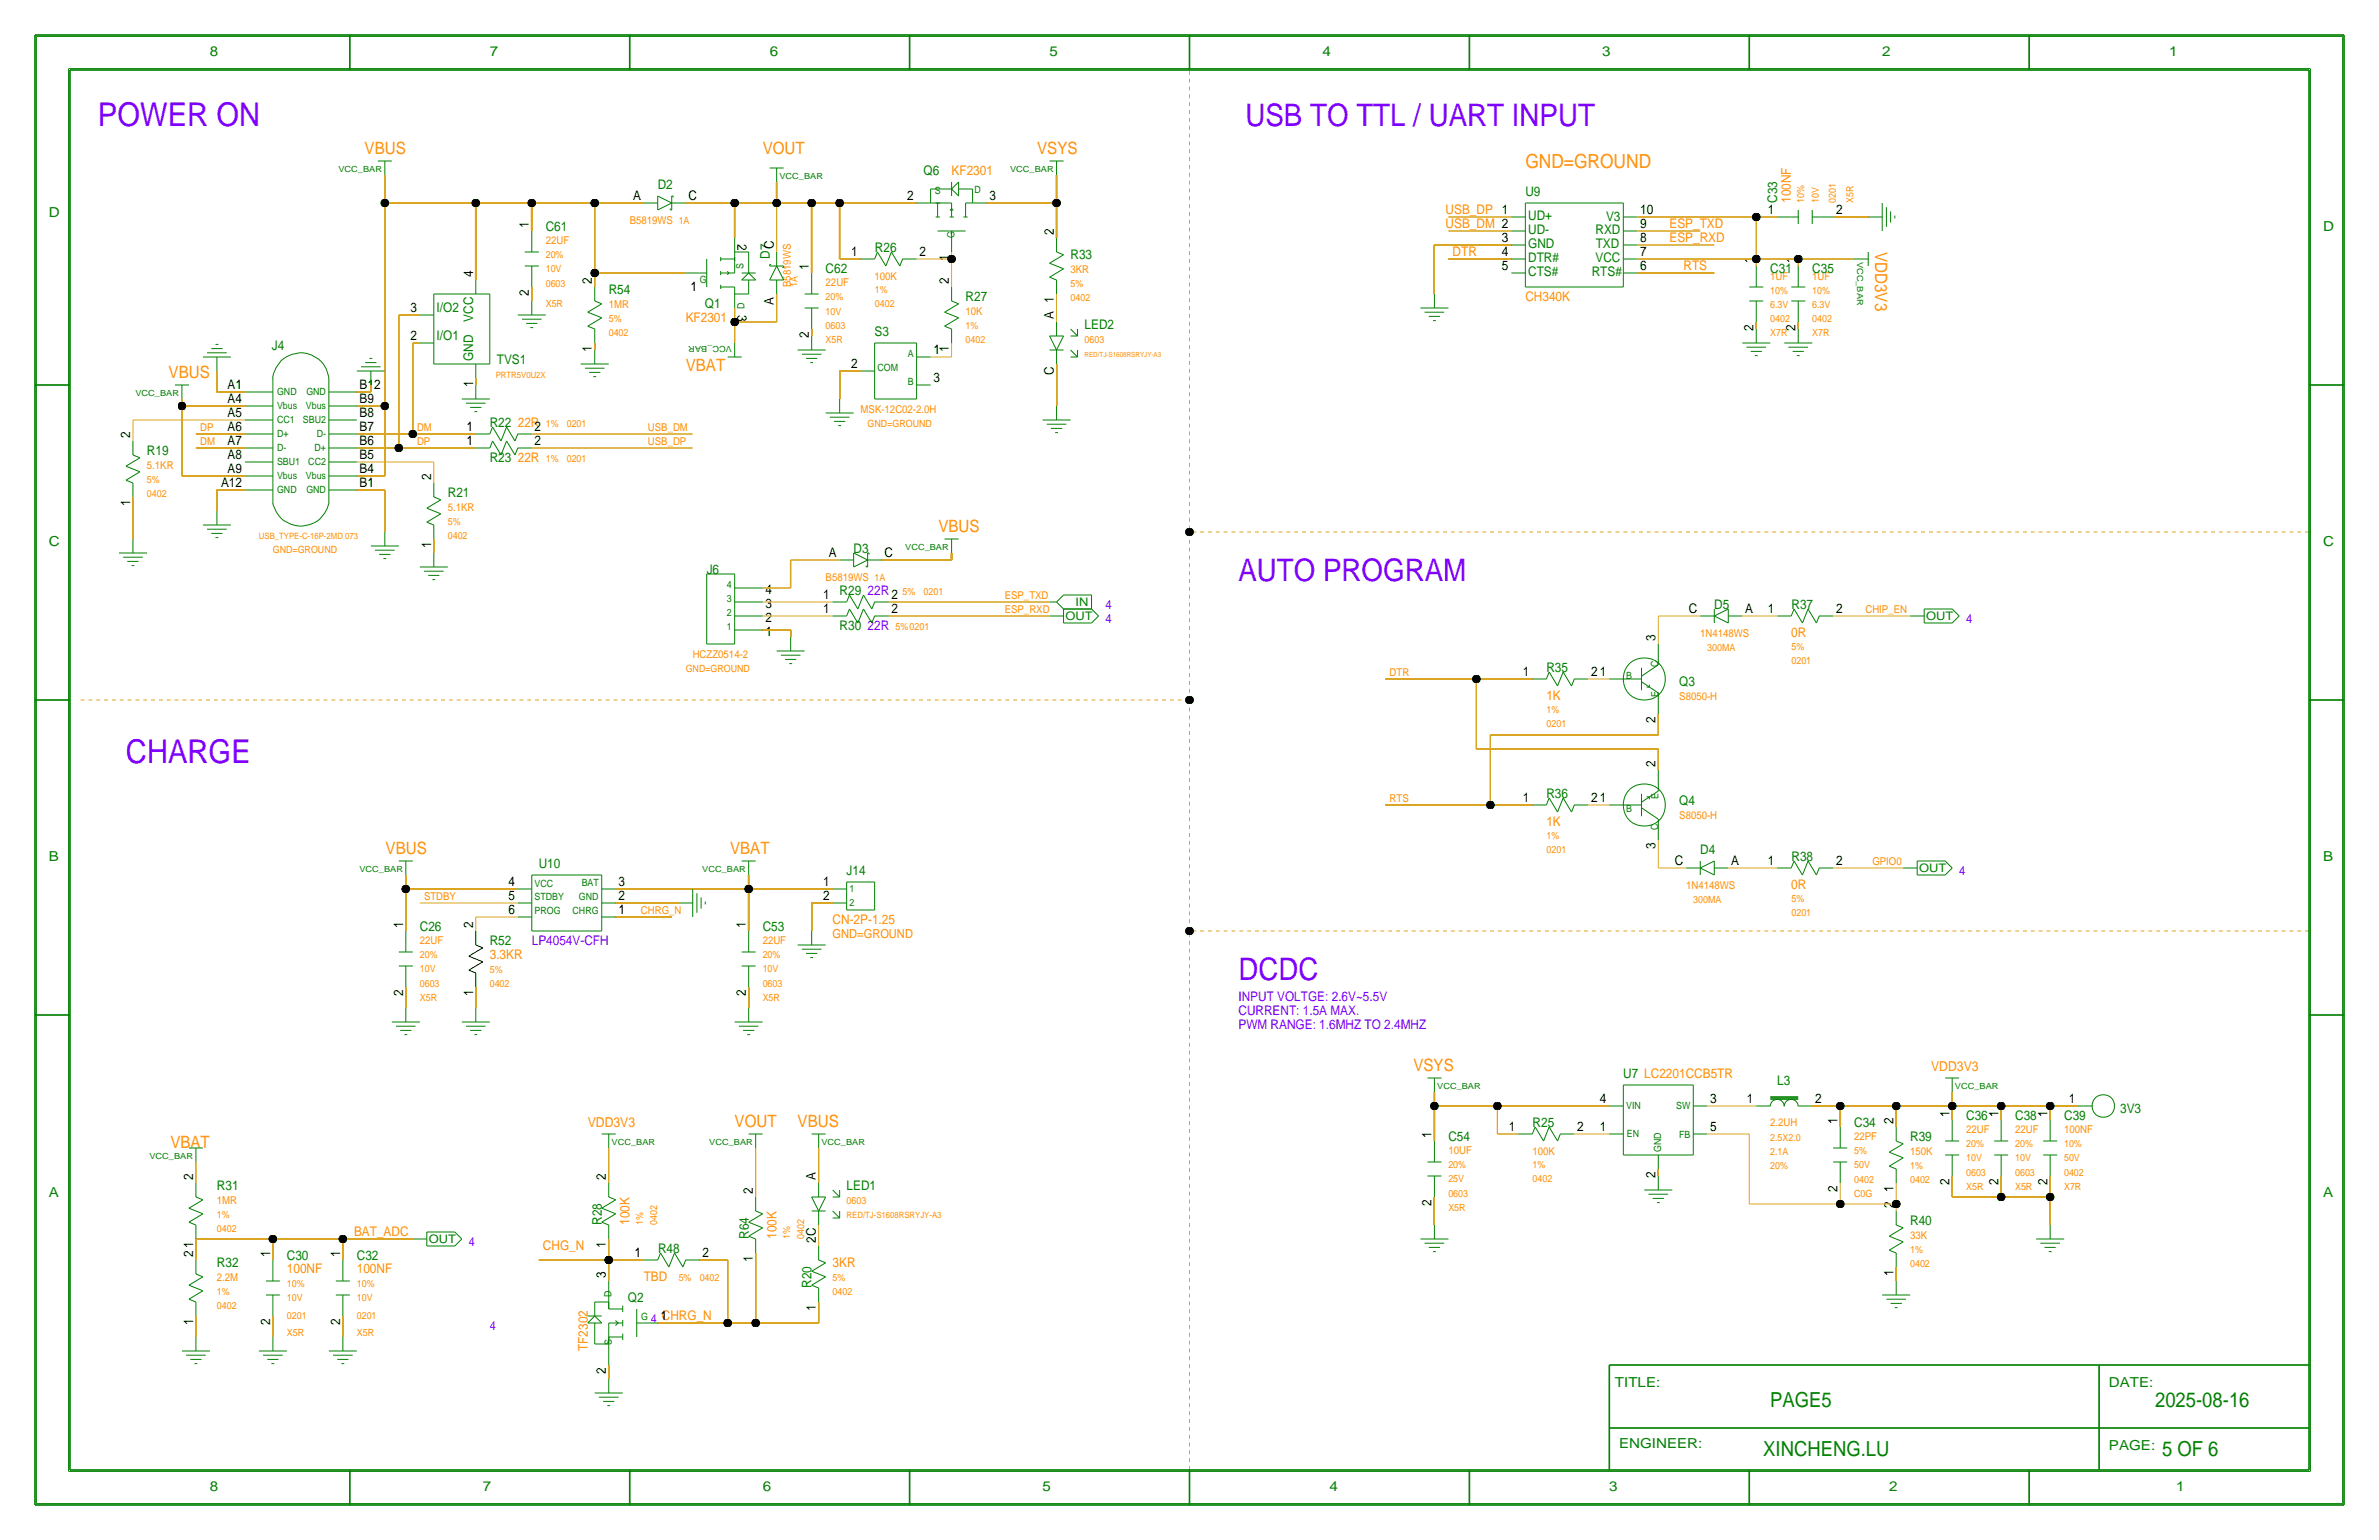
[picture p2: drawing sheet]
<svg xmlns="http://www.w3.org/2000/svg" width="432mm" height="279mm" viewBox="0 0 432 279" stroke-linecap="round" stroke-linejoin="round" font-family="sans-serif">
<defs><g id="words">
<g font-size="5.9">
<text x="17.8" y="22.9">POWER ON</text>
<text x="22.9" y="138.4">CHARGE</text>
</g>
<g font-size="5.6">
<text x="226.1" y="22.9">USB TO TTL / UART INPUT</text>
<text x="224.8" y="105.4">AUTO PROGRAM</text>
<text x="224.8" y="177.8">DCDC</text>
</g>
<g font-size="3.8">
<text x="321.3" y="255.3">PAGE5</text>
<text x="391.2" y="255.3">2025-08-16</text>
<text x="320" y="264.2">XINCHENG.LU</text>
<text x="392.4" y="264.2">5 OF 6</text>
</g>
<text font-size="3.5" x="276.9" y="30.5">GND=GROUND</text>
<g font-size="3.1">
<text x="66.2" y="27.9">VBUS</text>
<text x="138.4" y="27.9">VOUT</text>
<text x="188.2" y="27.9">VSYS</text>
<text x="340.4" y="45.7" transform="rotate(90 340.4 45.7)">VDD3V3</text>
<text x="30.6" y="68.6">VBUS</text>
<text x="124.5" y="67.3">VBAT</text>
<text x="170.3" y="96.5">VBUS</text>
<text x="70" y="154.9">VBUS</text>
<text x="132.5" y="154.9">VBAT</text>
<text x="256.5" y="194.3">VSYS</text>
<text x="30.9" y="208.3">VBAT</text>
<text x="133.3" y="204.5">VOUT</text>
<text x="144.8" y="204.5">VBUS</text>
</g>
<g font-size="2.5">
<text x="38.1" y="10.2">8</text>
<text x="88.9" y="10.2">7</text>
<text x="139.7" y="10.2">6</text>
<text x="190.5" y="10.2">5</text>
<text x="240" y="10.2">4</text>
<text x="290.8" y="10.2">3</text>
<text x="341.6" y="10.2">2</text>
<text x="393.7" y="10.2">1</text>
<text x="8.9" y="39.4">D</text>
<text x="421.6" y="41.9">D</text>
<text x="8.9" y="99.1">C</text>
<text x="421.6" y="99.1">C</text>
<text x="8.9" y="156.2">B</text>
<text x="421.6" y="156.2">B</text>
<text x="350.5" y="194.3">VDD3V3</text>
<text x="106.7" y="204.5">VDD3V3</text>
<text x="8.9" y="217.2">A</text>
<text x="421.6" y="217.2">A</text>
<text x="293.1" y="251.7">TITLE:</text>
<text x="382.8" y="251.7">DATE:</text>
<text x="293.9" y="262.6">ENGINEER:</text>
<text x="382.8" y="263.1">PAGE:</text>
<text x="38.1" y="270.5">8</text>
<text x="87.6" y="270.5">7</text>
<text x="138.4" y="270.5">6</text>
<text x="189.2" y="270.5">5</text>
<text x="241.3" y="270.5">4</text>
<text x="292.1" y="270.5">3</text>
<text x="342.9" y="270.5">2</text>
<text x="395" y="270.5">1</text>
</g>
<g font-size="2.4">
<text x="119.4" y="34.3">D2</text>
<text x="167.6" y="31.8">Q6</text>
<text x="172.7" y="31.8">KF2301</text>
<text x="276.9" y="35.6">U9</text>
<text x="96" y="41.4" transform="rotate(-90 96 41.4)">1</text>
<text x="99.1" y="41.9">C61</text>
<text x="114.9" y="36.3">A</text>
<text x="125" y="36.3">C</text>
<text x="164.7" y="36.3">2</text>
<text x="179.6" y="36.3">3</text>
<text x="262.4" y="38.9">USB_DP 1</text>
<text x="262.4" y="41.4">USB_DM 2</text>
<text x="277.4" y="39.9">UD+</text>
<text x="291.5" y="40.1">V3</text>
<text x="297.7" y="38.9">10</text>
<text x="297.7" y="41.4">9</text>
<text x="303" y="41.4">ESP_TXD</text>
<text x="320.9" y="38.9">1</text>
<text x="322.6" y="36.8" transform="rotate(-90 322.6 36.8)">C33</text>
<text x="325" y="36.8" transform="rotate(-90 325 36.8)">100NF</text>
<text x="333.2" y="38.9">2</text>
<text x="133.9" y="44.3" transform="rotate(90 133.9 44.3)">2</text>
<text x="140.5" y="45.2" transform="rotate(-90 140.5 45.2)">C</text>
<text x="154.5" y="46.5">1</text>
<text x="158.8" y="45.7">R26</text>
<text x="166.9" y="46.5">2</text>
<text x="172.2" y="47.4" transform="rotate(-90 172.2 47.4)">1</text>
<text x="191.3" y="42.7" transform="rotate(-90 191.3 42.7)">2</text>
<text x="194.3" y="47">R33</text>
<text x="272.6" y="46.5">4</text>
<text x="272.6" y="43.9">3</text>
<text x="277.4" y="47.5">DTR#</text>
<text x="277.4" y="45">GND</text>
<text x="277.4" y="42.4">UD-</text>
<text x="289.6" y="42.4">RXD</text>
<text x="289.6" y="47.5">VCC</text>
<text x="297.7" y="43.9">8</text>
<text x="297.7" y="46.5">7</text>
<text x="303" y="43.9">ESP_RXD</text>
<text x="318.3" y="47.8" transform="rotate(-90 318.3 47.8)">1</text>
<text x="325.9" y="47.8" transform="rotate(-90 325.9 47.8)">1</text>
<text x="85.9" y="50.3" transform="rotate(-90 85.9 50.3)">4</text>
<text x="96" y="53.8" transform="rotate(-90 96 53.8)">2</text>
<text x="107.4" y="51.6" transform="rotate(-90 107.4 51.6)">2</text>
<text x="125.3" y="52.8">1</text>
<text x="146.8" y="49" transform="rotate(-90 146.8 49)">1</text>
<text x="149.9" y="49.5">C62</text>
<text x="172.2" y="51.6" transform="rotate(-90 172.2 51.6)">2</text>
<text x="272.6" y="49">5</text>
<text x="277.4" y="50">CTS#</text>
<text x="288.9" y="50">RTS#</text>
<text x="297.7" y="49">6</text>
<text x="305.6" y="49">RTS</text>
<text x="321.3" y="49.5">C31</text>
<text x="74.5" y="56.6">3</text>
<text x="79.2" y="56.6">I/O2</text>
<text x="85.9" y="58.4" transform="rotate(-90 85.9 58.4)">VCC</text>
<text x="124.5" y="58.4">KF2301</text>
<text x="127.9" y="55.9">Q1</text>
<text x="133.9" y="57.1" transform="rotate(90 133.9 57.1)">3</text>
<text x="140.5" y="55.3" transform="rotate(-90 140.5 55.3)">A</text>
<text x="175.3" y="54.6">R27</text>
<text x="191.3" y="57.9" transform="rotate(-90 191.3 57.9)">A 1</text>
<text x="196.8" y="59.7">LED2</text>
<text x="276.9" y="54.6">CH340K</text>
<text x="74.5" y="61.7">2</text>
<text x="79.2" y="61.7">I/O1</text>
<text x="85.9" y="65.5" transform="rotate(-90 85.9 65.5)">GND</text>
<text x="107.4" y="63.9" transform="rotate(-90 107.4 63.9)">1</text>
<text x="146.8" y="61.4" transform="rotate(-90 146.8 61.4)">2</text>
<text x="158.7" y="61">S3</text>
<text x="169.4" y="64.3">1</text>
<text x="172.2" y="63.9" transform="rotate(-90 172.2 63.9)">1</text>
<text x="318.3" y="60.1" transform="rotate(-90 318.3 60.1)">2</text>
<text x="325.9" y="60.1" transform="rotate(-90 325.9 60.1)">2</text>
<text x="41.3" y="70.6">A1</text>
<text x="65.3" y="70.6">B12</text>
<text x="85.9" y="70.3" transform="rotate(-90 85.9 70.3)">1</text>
<text x="90.2" y="66">TVS1</text>
<text x="154.5" y="66.8">2</text>
<text x="169.4" y="69.3">3</text>
<text x="191.3" y="68.1" transform="rotate(-90 191.3 68.1)">C</text>
<text x="41.3" y="75.7">A5</text>
<text x="41.3" y="73.2">A4</text>
<text x="65.3" y="73.2">B9</text>
<text x="65.3" y="75.7">B8</text>
<text x="88.9" y="77.5">R22</text>
<text x="94" y="77.5">22R</text>
<text x="23.6" y="79.5" transform="rotate(-90 23.6 79.5)">2</text>
<text x="26.7" y="82.5">R19</text>
<text x="41.3" y="83.3">A8</text>
<text x="41.3" y="80.8">A7</text>
<text x="41.3" y="78.2">A6</text>
<text x="65.3" y="78.2">B7</text>
<text x="65.3" y="80.8">B6</text>
<text x="65.3" y="83.3">B5</text>
<text x="84.7" y="80.8">1</text>
<text x="84.7" y="78.2">1</text>
<text x="88.9" y="83.8">R23</text>
<text x="94" y="83.8">22R</text>
<text x="97" y="80.8">2</text>
<text x="97" y="78.2">2</text>
<text x="40.1" y="88.4">A12</text>
<text x="41.3" y="85.9">A9</text>
<text x="65.3" y="85.9">B4</text>
<text x="65.3" y="88.4">B1</text>
<text x="78.2" y="87.1" transform="rotate(-90 78.2 87.1)">2</text>
<text x="23.6" y="91.9" transform="rotate(-90 23.6 91.9)">1</text>
<text x="81.3" y="90.2">R21</text>
<text x="78.2" y="99.5" transform="rotate(-90 78.2 99.5)">1</text>
<text x="150.5" y="101.1">A</text>
<text x="154.9" y="100.3">D3</text>
<text x="160.5" y="101.1">C</text>
<text x="128.3" y="104.1">J6</text>
<text x="138.9" y="107.8">4</text>
<text x="152.4" y="107.9">R29</text>
<text x="157.5" y="107.9">22R</text>
<text x="138.9" y="110.3">3</text>
<text x="138.9" y="112.9">2</text>
<text x="149.4" y="111.3">1</text>
<text x="149.4" y="108.7">1</text>
<text x="161.8" y="111.3">2</text>
<text x="161.8" y="108.7">2</text>
<text x="306.6" y="111.3">C</text>
<text x="311.1" y="110.5">D5</text>
<text x="316.7" y="111.3">A</text>
<text x="320.9" y="111.3">1</text>
<text x="325.2" y="110.5">R37</text>
<text x="333.2" y="111.3">2</text>
<text x="138.9" y="115.4">1</text>
<text x="157.5" y="114.3">22R</text>
<text x="300.5" y="116.3" transform="rotate(-90 300.5 116.3)">3</text>
<text x="325.1" y="115.5">0R</text>
<text x="276.4" y="122.7">1</text>
<text x="280.7" y="121.9">R35</text>
<text x="288.8" y="122.7">21</text>
<text x="304.8" y="124.5">Q3</text>
<text x="280.7" y="126.9">1K</text>
<text x="300.5" y="131.2" transform="rotate(-90 300.5 131.2)">2</text>
<text x="300.5" y="139.2" transform="rotate(-90 300.5 139.2)">2</text>
<text x="276.4" y="145.5">1</text>
<text x="280.7" y="144.8">R36</text>
<text x="280.7" y="149.8">1K</text>
<text x="288.8" y="145.5">21</text>
<text x="304.8" y="146">Q4</text>
<text x="300.5" y="154.1" transform="rotate(-90 300.5 154.1)">3</text>
<text x="308.6" y="154.9">D4</text>
<text x="92.3" y="160.8">4</text>
<text x="97.8" y="157.5">U10</text>
<text x="112.3" y="160.8">3</text>
<text x="149.4" y="160.8">1</text>
<text x="153.7" y="158.8">J14</text>
<text x="304" y="157">C</text>
<text x="314.2" y="157">A</text>
<text x="320.9" y="157">1</text>
<text x="325.1" y="161.2">0R</text>
<text x="325.2" y="156.2">R38</text>
<text x="333.2" y="157">2</text>
<text x="92.3" y="165.9">6</text>
<text x="92.3" y="163.3">5</text>
<text x="112.3" y="165.9">1</text>
<text x="112.3" y="163.3">2</text>
<text x="149.4" y="163.3">2</text>
<text x="151.1" y="167.6">CN-2P-1.25</text>
<text x="73.2" y="168.4" transform="rotate(-90 73.2 168.4)">1</text>
<text x="76.2" y="168.9">C26</text>
<text x="85.9" y="168.4" transform="rotate(-90 85.9 168.4)">2</text>
<text x="88.9" y="171.4">R52</text>
<text x="88.9" y="174">3.3KR</text>
<text x="96.5" y="171.4">LP4054V-CFH</text>
<text x="135.4" y="168.4" transform="rotate(-90 135.4 168.4)">1</text>
<text x="138.4" y="168.9">C53</text>
<text x="73.2" y="180.8" transform="rotate(-90 73.2 180.8)">2</text>
<text x="85.9" y="180.8" transform="rotate(-90 85.9 180.8)">1</text>
<text x="135.4" y="180.8" transform="rotate(-90 135.4 180.8)">2</text>
<text x="224.8" y="184.1">CURRENT: 1.5A MAX.</text>
<text x="224.8" y="181.6">INPUT VOLTGE: 2.6V~5.5V</text>
<text x="224.8" y="186.7">PWM RANGE: 1.6MHZ TO 2.4MHZ</text>
<text x="294.6" y="195.6">U7 LC2201CCB5TR</text>
<text x="322.6" y="196.8">L3</text>
<text x="290.4" y="200.2">4</text>
<text x="310.4" y="200.2">3</text>
<text x="317.1" y="200.2">1</text>
<text x="329.4" y="200.2">2</text>
<text x="333.5" y="204" transform="rotate(-90 333.5 204)">1</text>
<text x="343.7" y="204" transform="rotate(-90 343.7 204)">2</text>
<text x="353.8" y="202.7" transform="rotate(-90 353.8 202.7)">1</text>
<text x="356.9" y="203.2">C36</text>
<text x="362.7" y="202.7" transform="rotate(-90 362.7 202.7)">1</text>
<text x="365.8" y="203.2">C38</text>
<text x="371.6" y="202.7" transform="rotate(-90 371.6 202.7)">1</text>
<text x="374.6" y="203.2">C39</text>
<text x="375.5" y="200.2">1</text>
<text x="384.8" y="201.9">3V3</text>
<text x="259.8" y="206.5" transform="rotate(-90 259.8 206.5)">1</text>
<text x="262.9" y="207">C54</text>
<text x="273.9" y="205.2">1</text>
<text x="278.2" y="204.5">R25</text>
<text x="286.3" y="205.2">2</text>
<text x="290.4" y="205.2">1</text>
<text x="310.4" y="205.2">5</text>
<text x="336.5" y="204.5">C34</text>
<text x="346.7" y="207">R39</text>
<text x="35.1" y="214.1" transform="rotate(-90 35.1 214.1)">2</text>
<text x="39.4" y="215.9">R31</text>
<text x="110" y="214.1" transform="rotate(-90 110 214.1)">2</text>
<text x="148.1" y="214.1" transform="rotate(-90 148.1 214.1)">A</text>
<text x="153.7" y="215.9">LED1</text>
<text x="300.5" y="213.8" transform="rotate(-90 300.5 213.8)">2</text>
<text x="353.8" y="215.1" transform="rotate(-90 353.8 215.1)">2</text>
<text x="362.7" y="215.1" transform="rotate(-90 362.7 215.1)">2</text>
<text x="371.6" y="215.1" transform="rotate(-90 371.6 215.1)">2</text>
<text x="136.7" y="216.7" transform="rotate(-90 136.7 216.7)">2</text>
<text x="259.8" y="218.9" transform="rotate(-90 259.8 218.9)">2</text>
<text x="333.5" y="216.3" transform="rotate(-90 333.5 216.3)">2</text>
<text x="343.7" y="219.2" transform="rotate(-90 343.7 219.2)">2</text>
<text x="343.7" y="216.3" transform="rotate(-90 343.7 216.3)">1</text>
<text x="64.3" y="224.3">BAT_ADC</text>
<text x="98.6" y="226.8">CHG_N</text>
<text x="109.2" y="222.2" transform="rotate(-90 109.2 222.2)">R28</text>
<text x="110" y="226.5" transform="rotate(-90 110 226.5)">1</text>
<text x="114.2" y="222.2" transform="rotate(-90 114.2 222.2)">100K</text>
<text x="119.4" y="227.3">R48</text>
<text x="140.9" y="224.8" transform="rotate(-90 140.9 224.8)">100K</text>
<text x="148.1" y="225.6" transform="rotate(-90 148.1 225.6)">2C</text>
<text x="346.7" y="222.2">R40</text>
<text x="35.1" y="228.1" transform="rotate(-90 35.1 228.1)">21</text>
<text x="39.4" y="229.9">R32</text>
<text x="49" y="228.1" transform="rotate(-90 49 228.1)">1</text>
<text x="52.1" y="228.6">C30</text>
<text x="52.1" y="231">100NF</text>
<text x="61.7" y="228.1" transform="rotate(-90 61.7 228.1)">1</text>
<text x="64.8" y="228.6">C32</text>
<text x="64.8" y="231">100NF</text>
<text x="110" y="231.9" transform="rotate(-90 110 231.9)">3</text>
<text x="115.1" y="228.1">1</text>
<text x="116.8" y="232.4">TBD</text>
<text x="127.5" y="228.1">2</text>
<text x="136.7" y="229" transform="rotate(-90 136.7 229)">1</text>
<text x="147.3" y="233.6" transform="rotate(-90 147.3 233.6)">R20</text>
<text x="151.1" y="229.9">3KR</text>
<text x="343.7" y="231.6" transform="rotate(-90 343.7 231.6)">1</text>
<text x="114" y="236.2">Q2</text>
<text x="119.9" y="239.5">1</text>
<text x="148.1" y="237.9" transform="rotate(-90 148.1 237.9)">1</text>
<text x="35.1" y="240.5" transform="rotate(-90 35.1 240.5)">1</text>
<text x="49" y="240.5" transform="rotate(-90 49 240.5)">2</text>
<text x="61.7" y="240.5" transform="rotate(-90 61.7 240.5)">2</text>
<text x="106.7" y="245.1" transform="rotate(-90 106.7 245.1)">TF2302</text>
<text x="110" y="249.4" transform="rotate(-90 110 249.4)">2</text>
</g>
<g font-size="2.4" fill="#008000">
<text x="139.7" y="47" transform="rotate(-90 139.7 47)">D7</text>
<text x="289.6" y="45">TXD</text>
<text x="110.5" y="53.3">R54</text>
<text x="328.9" y="49.5">C35</text>
<text x="49.3" y="63.5">J4</text>
<text x="152.4" y="114.3">R30</text>
<text x="135.9" y="224.7" transform="rotate(-90 135.9 224.7)">R64</text>
</g>
<text font-size="2.4" fill="#ff8c00" x="263.7" y="46.5">DTR</text>
<g font-size="2.3">
<text x="200.7" y="110.5">4</text>
<text x="200.7" y="113">4</text>
<text x="356.9" y="113">4</text>
<text x="355.6" y="158.8">4</text>
<text x="151.1" y="170.2">GND=GROUND</text>
<text x="85.1" y="226.1">4</text>
<text x="88.9" y="241.3">4</text>
<text x="118.1" y="240">4 CHRG_N</text>
</g>
<g font-size="2.1">
<text x="193.4" y="112.6">OUT</text>
<text x="195.2" y="109.9">IN</text>
<text x="349.6" y="112.6">OUT</text>
<text x="348.3" y="158.3">OUT</text>
<text x="77.8" y="225.6">OUT</text>
</g>
<g font-size="2">
<text x="114.3" y="40.6">B5819WS 1A</text>
<text x="99.1" y="44.3">22UF</text>
<text x="143.5" y="52.1" transform="rotate(-90 143.5 52.1)">B5819WS</text>
<text x="149.9" y="52">22UF</text>
<text x="158.7" y="50.7">100K</text>
<text x="194.3" y="49.5">3KR</text>
<text x="321.3" y="50.8">1UF</text>
<text x="328.9" y="50.8">1UF</text>
<text x="110.5" y="55.9">1MR</text>
<text x="175.3" y="57.2">10K</text>
<text x="156.2" y="74.9">MSK-12C02-2.0H</text>
<text x="75.7" y="80.8">DP</text>
<text x="117.6" y="78.2">USB_DM</text>
<text x="117.6" y="80.8">USB_DP</text>
<text x="26.7" y="85.1">5.1KR</text>
<text x="81.3" y="92.7">5.1KR</text>
<text x="149.9" y="105.4">B5819WS 1A</text>
<text x="182.4" y="108.7">ESP_TXD</text>
<text x="182.4" y="111.3">ESP_RXD</text>
<text x="338.6" y="111.3">CHIP_EN</text>
<text x="125.7" y="119.4">HCZZ0514-2</text>
<text x="308.6" y="115.6">1N4148WS</text>
<text x="252.2" y="122.7">DTR</text>
<text x="304.8" y="127">S8050-H</text>
<text x="252.2" y="145.5">RTS</text>
<text x="304.8" y="148.6">S8050-H</text>
<text x="306.1" y="161.3">1N4148WS</text>
<text x="339.9" y="157">GPIO0</text>
<text x="116.3" y="165.9">CHRG_N</text>
<text x="76.2" y="171.3">22UF</text>
<text x="138.4" y="171.3">22UF</text>
<text x="262.9" y="209.4">10UF</text>
<text x="278.1" y="209.5">100K</text>
<text x="321.3" y="204.3">2.2UH</text>
<text x="336.5" y="206.9">22PF</text>
<text x="346.7" y="209.5">150K</text>
<text x="356.9" y="205.6">22UF</text>
<text x="365.8" y="205.6">22UF</text>
<text x="374.6" y="205.6">100NF</text>
<text x="39.4" y="218.4">1MR</text>
<text x="346.7" y="224.8">33K</text>
<text x="39.4" y="232.4">2.2M</text>
</g>
<g font-size="2" fill="#ff8c00">
<text x="36.3" y="80.8">DM</text>
<text x="36.3" y="78.2">DP</text>
<text x="75.7" y="78.2">DM</text>
<text x="77" y="163.3">STDBY</text>
</g>
<g font-size="1.8">
<text x="169.7" y="35.3">S</text>
<text x="176.9" y="35.1">D</text>
<text x="327.5" y="36.8" transform="rotate(-90 327.5 36.8)">10%</text>
<text x="330.1" y="36.8" transform="rotate(-90 330.1 36.8)">10V</text>
<text x="333.2" y="36.8" transform="rotate(-90 333.2 36.8)">0201</text>
<text x="336.4" y="36.8" transform="rotate(-90 336.4 36.8)">X5R</text>
<text x="99.1" y="46.8">20%</text>
<text x="99.1" y="52.1">0603</text>
<text x="99.1" y="49.4">10V</text>
<text x="127" y="51.3">G</text>
<text x="134.9" y="48.8" transform="rotate(-90 134.9 48.8)">S</text>
<text x="144.8" y="52.1" transform="rotate(-90 144.8 52.1)">1A</text>
<text x="158.8" y="53.2">1%</text>
<text x="194.3" y="52.1">5%</text>
<text x="321.3" y="53.3">10%</text>
<text x="328.9" y="53.3">10%</text>
<text x="99.1" y="55.8">X5R</text>
<text x="110.5" y="58.4">5%</text>
<text x="135.1" y="56.1" transform="rotate(-90 135.1 56.1)">D</text>
<text x="149.9" y="59.7">0603</text>
<text x="149.9" y="57.1">10V</text>
<text x="175.3" y="59.7">1%</text>
<text x="194.3" y="54.6">0402</text>
<text x="321.3" y="58.4">0402</text>
<text x="321.3" y="55.9">6.3V</text>
<text x="328.9" y="55.9">6.3V</text>
<text x="328.9" y="58.4">0402</text>
<text x="110.5" y="61">0402</text>
<text x="149.9" y="62.2">X5R</text>
<text x="164.8" y="64.8">A</text>
<text x="175.3" y="62.2">0402</text>
<text x="196.8" y="62.2">0603</text>
<text x="321.3" y="61">X7R</text>
<text x="328.9" y="61">X7R</text>
<text x="50.3" y="71.6">GND</text>
<text x="55.6" y="71.6">GND</text>
<text x="159.3" y="67.3">COM</text>
<text x="164.8" y="69.8">B</text>
<text x="50.3" y="76.8">CC1</text>
<text x="50.3" y="74.2">Vbus</text>
<text x="55" y="76.8">SBU2</text>
<text x="55.5" y="74.2">Vbus</text>
<text x="99.1" y="77.5">1%</text>
<text x="102.9" y="77.5">0201</text>
<text x="157.5" y="77.5">GND=GROUND</text>
<text x="50.3" y="79.3">D+</text>
<text x="50.3" y="81.8">D-</text>
<text x="57.1" y="81.8">D+</text>
<text x="57.5" y="79.3">D-</text>
<text x="99.1" y="83.8">1%</text>
<text x="102.9" y="83.8">0201</text>
<text x="26.7" y="87.6">5%</text>
<text x="50.3" y="89.4">GND</text>
<text x="50.3" y="86.9">Vbus</text>
<text x="50.3" y="84.3">SBU1</text>
<text x="55.5" y="86.9">Vbus</text>
<text x="56" y="84.3">CC2</text>
<text x="26.7" y="90.2">0402</text>
<text x="81.3" y="95.2">5%</text>
<text x="49.5" y="100.3">GND=GROUND</text>
<text x="81.3" y="97.8">0402</text>
<text x="131.9" y="106.7">4</text>
<text x="163.8" y="107.9">5%</text>
<text x="167.6" y="107.9">0201</text>
<text x="131.9" y="109.3">3</text>
<text x="131.9" y="111.8">2</text>
<text x="131.9" y="114.3">1</text>
<text x="162.6" y="114.3">5%0201</text>
<text x="309.9" y="118.1">300MA</text>
<text x="124.5" y="121.9">GND=GROUND</text>
<text x="295.1" y="123.2">B</text>
<text x="301" y="121" transform="rotate(-90 301 121)">C</text>
<text x="325.2" y="120.5">0201</text>
<text x="280.7" y="132">0201</text>
<text x="280.7" y="129.4">1%</text>
<text x="295.1" y="147.3">B</text>
<text x="301" y="145" transform="rotate(-90 301 145)">E</text>
<text x="280.7" y="154.8">0201</text>
<text x="280.7" y="152.3">1%</text>
<text x="301" y="150.6" transform="rotate(-90 301 150.6)">C</text>
<text x="103.9" y="165.9">CHRG</text>
<text x="307.3" y="163.8">300MA</text>
<text x="325.2" y="163.7">5%</text>
<text x="325.2" y="166.3">0201</text>
<text x="76.2" y="173.8">20%</text>
<text x="138.4" y="173.8">20%</text>
<text x="76.2" y="176.4">10V</text>
<text x="76.2" y="179.1">0603</text>
<text x="88.9" y="176.5">5%</text>
<text x="88.9" y="179.1">0402</text>
<text x="138.4" y="176.4">10V</text>
<text x="138.4" y="179.1">0603</text>
<text x="76.2" y="181.6">X5R</text>
<text x="138.4" y="181.6">X5R</text>
<text x="295.1" y="201.2">VIN</text>
<text x="295.3" y="206.3">EN</text>
<text x="301.5" y="209" transform="rotate(-90 301.5 209)">GND</text>
<text x="304.8" y="206.4">FB</text>
<text x="321.3" y="207">2.5X2.0</text>
<text x="321.3" y="209.5">2.1A</text>
<text x="336.6" y="209.3">5%</text>
<text x="356.9" y="208.1">20%</text>
<text x="365.8" y="208.1">20%</text>
<text x="374.6" y="208.1">10%</text>
<text x="262.9" y="211.9">20%</text>
<text x="262.9" y="214.5">25V</text>
<text x="278.2" y="212">1%</text>
<text x="278.2" y="214.5">0402</text>
<text x="321.3" y="212">20%</text>
<text x="336.5" y="214.6">0402</text>
<text x="336.6" y="212">50V</text>
<text x="346.7" y="214.6">0402</text>
<text x="346.7" y="212.1">1%</text>
<text x="356.9" y="215.9">X5R</text>
<text x="356.9" y="213.4">0603</text>
<text x="356.9" y="210.7">10V</text>
<text x="365.8" y="210.7">10V</text>
<text x="365.8" y="215.9">X5R</text>
<text x="365.8" y="213.4">0603</text>
<text x="374.6" y="215.9">X7R</text>
<text x="374.6" y="213.4">0402</text>
<text x="39.4" y="221">1%</text>
<text x="153.7" y="218.4">0603</text>
<text x="262.9" y="219.7">X5R</text>
<text x="262.9" y="217.2">0603</text>
<text x="336.5" y="217.2">C0G</text>
<text x="39.4" y="223.5">0402</text>
<text x="116.7" y="222.2" transform="rotate(-90 116.7 222.2)">1%</text>
<text x="119.3" y="222.2" transform="rotate(-90 119.3 222.2)">0402</text>
<text x="143.4" y="224.7" transform="rotate(-90 143.4 224.7)">1%</text>
<text x="145.9" y="224.7" transform="rotate(-90 145.9 224.7)">0402</text>
<text x="346.7" y="227.3">1%</text>
<text x="52.1" y="233.5">10%</text>
<text x="64.8" y="233.5">10%</text>
<text x="123.2" y="232.4">5%</text>
<text x="127" y="232.4">0402</text>
<text x="151.1" y="232.4">5%</text>
<text x="346.7" y="229.9">0402</text>
<text x="39.4" y="234.9">1%</text>
<text x="39.4" y="237.5">0402</text>
<text x="52.1" y="236.1">10V</text>
<text x="52.1" y="239.2">0201</text>
<text x="64.8" y="239.2">0201</text>
<text x="64.8" y="236.1">10V</text>
<text x="111" y="235.3" transform="rotate(-90 111 235.3)">D</text>
<text x="116.3" y="239.5">G</text>
<text x="151.1" y="234.9">0402</text>
<text x="52.1" y="242.5">X5R</text>
<text x="64.8" y="242.5">X5R</text>
<text x="111" y="244.1" transform="rotate(-90 111 244.1)">S</text>
</g>
<g font-size="1.8" fill="#008000">
<text x="173.2" y="43.2" transform="rotate(-90 173.2 43.2)">G</text>
<text x="55.6" y="89.4">GND</text>
<text x="301" y="126.5" transform="rotate(-90 301 126.5)">E</text>
<text x="97" y="160.9">VCC</text>
<text x="105.6" y="160.8">BAT</text>
<text x="154.2" y="161.8">1</text>
<text x="97" y="165.9">PROG</text>
<text x="97" y="163.4">STDBY</text>
<text x="105.1" y="163.4">GND</text>
<text x="154.2" y="164.3">2</text>
<text x="304.2" y="201.2">SW</text>
</g>
<g font-size="1.8" fill="#ff8c00">
<text x="149.9" y="54.4">20%</text>
<text x="158.8" y="55.8">0402</text>
<text x="325.2" y="118">5%</text>
<text x="374.6" y="210.7">50V</text>
</g>
<g font-size="1.6">
<text x="90" y="68.6">PRTR5V0U2X</text>
<text x="47" y="97.8">USB_TYPE-C-16P-2MD 073</text>
<text x="153.7" y="221">RED/TJ-S1608RSRYJY-A3</text>
</g>
<g font-size="1.5">
<text x="61.4" y="31.2">VCC_BAR</text>
<text x="141.5" y="32.5">VCC_BAR</text>
<text x="183.3" y="31.2">VCC_BAR</text>
<text x="337.1" y="47.5" transform="rotate(90 337.1 47.5)">VCC_BAR</text>
<text x="132.8" y="62.7" transform="rotate(-180 132.8 62.7)">VCC_BAR</text>
<text x="24.6" y="71.9">VCC_BAR</text>
<text x="164.3" y="99.8">VCC_BAR</text>
<text x="65.2" y="158.2">VCC_BAR</text>
<text x="127.5" y="158.2">VCC_BAR</text>
<text x="260.9" y="197.6">VCC_BAR</text>
<text x="354.8" y="197.6">VCC_BAR</text>
<text x="111" y="207.8">VCC_BAR</text>
<text x="128.7" y="207.8">VCC_BAR</text>
<text x="149.1" y="207.8">VCC_BAR</text>
<text x="27.1" y="210.3">VCC_BAR</text>
</g>
<text font-size="1.3" x="196.8" y="64.8">RED/TJ-S1608RSRYJY-A3</text>
</g></defs>
<!-- layer: Print Layer -->
<g fill="none" stroke="#000" stroke-width=".18">
<path d="M6.6 6.6h418.6zM6.6 6.6v266.2zM12.4 12.4h407zM12.4 12.4v254.6zM419.4 12.4v254.6zM425.2 6.6v266.2zM68.6 29.2h2.5zM69.8 29.2v2.6zM107.9 36.8v12.7zM116.8 36.8h2.6zM119.4 38.1l2.5-1.3zM119.4 35.6l2.5 1.2z"/>
<path d="M119.4 35.6v2.5zM121.7 37.8v.3zM121.7 38.1h.2zM121.9 36.8h2.6zM121.9 35.6h.3zM121.9 36.8v1.3zM121.9 35.6v1.2zM122.2 35.6v.2zM139.7 30.5h2.5zM141 36.8v8.9zM141 30.5v2.5zM166.4 36.8h2.5z"/>
<path d="M168.9 34.3v2.5zM168.9 34.3h3.8zM168.9 36.8h1.3zM169.8 39.4h.8zM169.8 36.8h.8zM170.2 36.8v2.6zM170.2 36.8h2.5zM172.4 39.4h.7zM172.7 34.3l1.3 1.3zM172.7 33v2.6zM172.7 37.8l-.3 .4zM172.7 37.8l.3 .4z"/>
<path d="M172.7 36.8v2.6zM174 34.3h2.5zM174 33l-1.3 1.3zM174 33v2.6zM174.9 39.4h.7zM175.3 36.8h1.2zM175.3 36.8v2.6zM176.5 36.8h2.6zM176.5 34.3v2.5zM190.5 29.2h2.5zM191.8 29.2v2.6zM262.9 39.4h11.4z"/>
<path d="M274.3 39.4h2.6zM276.9 36.8h17.7zM276.9 36.8v15.3zM294.6 39.4h2.6zM294.6 36.8v15.3zM297.2 39.4h21.6zM318.8 39.4h3.8zM318.8 39.4v7.6zM322.6 39.4h2.5zM325.1 39.4h1.3zM326.4 38.1v2.5zM328.9 39.4h1.3z"/>
<path d="M328.9 38.1v2.5zM330.2 39.4h2.5zM332.7 39.4h6.4zM339.1 39.4h2.5zM341.6 36.8v5.1zM342.4 37.6v3.5zM343.2 38.4v2zM343.9 39.1v.5zM72.4 57.2v24.1zM72.4 57.2h3.8zM76.2 57.2h2.5zM78.7 53.3h10.2z"/>
<path d="M78.7 53.3v12.7zM86.4 50.8v2.5zM88.9 53.3v12.7zM94 57.2h5.1zM94.7 57.9h3.6zM95.2 48.3h2.6zM95.2 45.7h2.6zM95.5 58.7h2zM96.3 59.4h.5zM96.5 52.1v2.5zM96.5 49.5v2.6zM96.5 41.9v2.5z"/>
<path d="M96.5 48.3v1.2zM96.5 44.4v1.3zM96.5 54.6v2.6zM106.7 59.2l2.5-1.5zM106.7 56.6l2.5 1.1zM106.7 59.2l1.2 .5zM106.7 56.6l2.5-1.5zM107.9 52.1v2.5zM107.9 59.7v2.5zM107.9 54.6h.1M107.9 54.6l1.3 .5zM107.9 49.5h16.6z"/>
<path d="M107.9 49.5v2.6zM124.5 49.5h2.5zM127 49.5h1.3zM128.3 47v5.1zM130.8 46.6v.8zM130.8 51.7v.7zM130.8 49.2v.7zM130.8 47h2.5zM130.8 52.1h2.5zM130.8 49.5h2.5zM132 49.2l.3 .3zM132 49.8l.3-.3z"/>
<path d="M133.3 53.3v2.6zM133.3 43.2v2.5zM133.3 53.3h2.6zM133.3 45.7h2.6zM133.3 45.7v1.3zM133.3 52.1v1.2zM133.3 46.6v.8zM133.3 47v2.5zM133.3 58.4h7.7zM133.3 55.9v2.5zM133.3 58.4v3.8zM134.6 50.8h2.6z"/>
<path d="M134.6 49.5h2.6zM135.9 50.8v2.5zM135.9 45.7v3.8zM135.9 49.5l1.3 1.3zM135.9 49.5l-1.3 1.3zM139.7 48h.3zM139.7 48v.3zM139.7 48.3h1.3zM139.7 50.8h2.5zM141 53.3v5.1zM141 45.7v2.6zM141 50.8v2.5z"/>
<path d="M141 48.3h1.2zM141 48.3l1.2 2.5zM141 48.3l-1.3 2.5zM142 48.5h.2zM142.2 48.3v.2zM146 55.9h2.6zM146 53.3h2.6zM147.3 59.7v1.3zM147.3 57.2v2.5zM147.3 49.5v2.6zM147.3 55.9v1.3zM147.3 52.1v1.2z"/>
<path d="M156.2 47h2.5zM159.3 45.7l1.5 2.6zM159.3 45.7l-.6 1.3zM161.8 45.7l-1 2.6zM161.8 45.7l1.5 2.6zM163.8 47h2.6zM163.8 47h.1M163.8 47l-.5 1.3zM166.4 47h6.3zM170.2 41.9h5.1zM171.4 59.2l2.6-1.5zM171.4 56.6l2.6 1.1z"/>
<path d="M171.4 59.2l1.3 .5zM171.4 56.6l2.6-1.5zM172.7 47v5.1zM172.7 45.7v1.3zM172.7 43.2v2.5zM172.7 41.9v1.3zM172.7 52.1v2.5zM172.7 59.7v2.5zM172.7 54.6h.1M172.7 54.6l1.3 .5zM190.5 50.3l2.5-1.5zM190.5 47.8l2.5 1z"/>
<path d="M190.5 50.3l1.3 .5zM190.5 47.8l2.5-1.6zM191.8 53.3v5.1zM191.8 43.2v2.5zM191.8 50.8v2.5zM191.8 45.7h.1M191.8 45.7l1.2 .5zM191.8 58.4v2.6zM194.3 59.7l1.3 1.3zM195.6 59.7v1.3zM257.8 55.9h5.1zM258.6 56.6h3.5z"/>
<path d="M259.3 57.4h2.1zM260.1 58.2h.5zM260.3 53.3v2.6zM260.3 44.4h14zM260.3 44.4v8.9zM262.9 47h11.4zM262.9 41.9h11.4zM274.3 49.5h2.6zM274.3 47h2.6zM274.3 44.4h2.6zM274.3 41.9h2.6zM276.9 52.1h17.7z"/>
<path d="M294.6 41.9h2.6zM294.6 44.4h2.6zM294.6 47h2.6zM294.6 49.5h2.6zM297.2 49.5h13.9zM297.2 44.4h13.9zM297.2 41.9h11.4zM297.2 47h21.6zM317.5 54.6h2.5zM317.5 52.1h2.5zM318.8 47h7.6zM318.8 47v1.3z"/>
<path d="M318.8 58.4v1.3zM318.8 55.9v2.5zM318.8 48.3v2.5zM318.8 54.6v1.3zM318.8 50.8v1.3zM318.8 59.7v2.5zM325.1 54.6h2.6zM325.1 52.1h2.6zM326.4 55.9v2.5zM326.4 48.3v2.5zM326.4 54.6v1.3zM326.4 50.8v1.3z"/>
<path d="M326.4 59.7v2.5zM326.4 47h10.1zM326.4 47v1.3zM326.4 58.4v1.3zM336.5 47h2.6zM339.1 45.7v2.6zM24.1 76.2h20.3zM24.1 76.2v3.8zM31.7 69.9h2.6zM33 69.9v2.5zM33 72.4v1.3zM35.6 78.7h8.8z"/>
<path d="M36.8 64.8h5.1zM37.6 64h3.5zM38.4 63.2h2zM39.1 62.5h.5zM39.4 71.1h5zM39.4 67.3v3.8zM39.4 64.8v2.5zM44.4 78.7h5.1zM44.4 76.2h5.1zM44.4 71.1h5.1zM44.4 73.7h5.1zM49.5 68.6v22.8z"/>
<path d="M54.6 64a5.1 5.1 0 0 0-5.1 4.6M54.6 64a5.1 5.1 0 0 1 5.1 4.6M59.7 78.7h5.1zM59.7 76.2h5.1zM59.7 73.7h5.1zM59.7 71.1h5.1zM59.7 68.6v22.8zM64.8 78.7h10.1zM64.8 71.1h2.5zM64.8 67.3h5zM65.5 66.5h3.6zM66.3 65.8h2z"/>
<path d="M67.1 65h.5zM67.3 69.8v1.3zM67.3 67.3v2.5zM74.9 78.7h11.5zM74.9 62.2v16.5zM74.9 62.2h1.3zM76.2 62.2h2.5zM78.7 66h10.2zM83.8 72.4h5.1zM84.6 73.2h3.5zM85.3 73.9h2.1zM86.1 74.7h.5z"/>
<path d="M86.4 68.6v1.2zM86.4 78.7h2.5zM86.4 66v2.6zM86.4 69.9v2.5zM89.4 77.5l1.5 2.5zM89.4 77.5l-.5 1.2zM91.9 77.5l-1 2.5zM91.9 77.5l1.6 2.5zM94 78.7h2.5zM94 78.7h.1M94 78.7l-.5 1.3zM96.5 78.7h29.2z"/>
<path d="M105.4 66h5.1zM106.2 66.8h3.5zM106.9 67.6h2.1zM107.7 68.3h.5zM107.9 63.5v2.5zM107.9 62.2v1.3zM132.1 64.8h2.5zM133.3 62.2v2.6zM144.8 63.5h5.1zM145.5 64.3h3.6zM146.3 65h2zM147.1 65.8h.5z"/>
<path d="M147.3 61v2.5zM149.9 74.9h5zM150.6 75.7h3.6zM151.4 76.5h2zM152.1 77.2h.6zM152.4 72.4v2.5zM152.4 67.3h3.8zM152.4 67.3v5.1zM156.2 67.3h2.5zM158.7 62.2h7.7zM158.7 72.4h7.7zM158.7 62.2v10.2z"/>
<path d="M166.4 69.9h2.5zM166.4 64.8h2.5zM166.4 62.2v10.2zM168.9 64.8h3.8zM172.7 62.2v2.6zM189.2 76.2h5.1zM190 77h3.5zM190.5 63.5h2.5zM190.5 61l1.3 2.5zM190.5 61h2.5zM190.8 77.7h2zM191.5 78.5h.5z"/>
<path d="M191.8 66v7.7zM191.8 63.5v2.5zM191.8 73.7v2.5zM193 61l-1.2 2.5zM194.3 64.8h1.3zM194.3 63.5l1.3 1.3zM194.3 61h1.3zM195.6 63.5v1.3zM316.2 62.2h5.1zM317 63h3.5zM317.8 63.8h2zM318.5 64.5h.5z"/>
<path d="M323.8 62.2h5.1zM324.6 63h3.6zM325.4 63.8h2zM326.1 64.5h.5zM22.9 87.1l2.5-1.5zM22.9 84.6l2.5 1zM22.9 87.1l1.2 .5zM22.9 84.6l2.5-1.5zM24.1 80v2.5zM24.1 87.6v2.6zM24.1 82.5h.1M24.1 82.5l1.3 .6z"/>
<path d="M24.1 90.2v7.6zM24.1 97.8v2.5zM35.6 81.3h8.8zM36.8 95.3h5.1zM37.6 96h3.5zM38.4 96.8h2zM39.1 97.5h.5zM39.4 88.9h5zM39.4 88.9v3.8zM39.4 92.7v2.6zM44.4 88.9h5.1zM44.4 86.4h5.1z"/>
<path d="M44.4 83.8h5.1zM44.4 81.3h5.1zM49.5 91.4a5.2 5.2 0 0 0 5.1 4.1 5.2 5.2 0 0 0 5-4.1M59.7 88.9h5.1zM59.7 86.4h5.1zM59.7 83.8h5.1zM59.7 81.3h5.1zM64.8 81.3h7.6zM64.8 83.8h13.9zM64.8 88.9h5zM67.3 99.1h5.1zM68.1 99.8h3.5z"/>
<path d="M69.8 96.5v2.6zM69.8 88.9v7.6zM72.4 81.3h14zM77.5 94.7l2.5-1.5zM77.5 92.2l2.5 1zM77.5 94.7l1.2 .6zM77.5 92.2l2.5-1.5zM78.7 87.6v2.6zM78.7 95.3v2.5zM78.7 90.2h.1M78.7 90.2l1.3 .5zM78.7 83.8v3.8z"/>
<path d="M78.7 97.8v2.5zM86.4 81.3h2.5zM89.4 80l1.5 2.5zM89.4 80l-.5 1.3zM91.9 80l-1 2.5zM91.9 80l1.6 2.5zM94 81.3h2.5zM94 81.3h.1M94 81.3l-.5 1.2zM96.5 81.3h29.2zM171.4 97.8h2.6zM172.7 97.8v2.5z"/>
<path d="M21.6 100.3h5.1zM22.4 101.1h3.5zM23.1 101.9h2zM23.9 102.6h.5zM68.8 100.6h2.1zM69.6 101.3h.5zM76.2 102.9h5.1zM77 103.6h3.5zM77.7 104.4h2.1zM78.5 105.2h.5zM78.7 100.3v2.6zM128.3 116.8h5z"/>
<path d="M128.3 104.1v12.7zM128.3 104.1h5zM133.3 106.7h5.1zM133.3 109.2h5.1zM133.3 111.8h5.1zM133.3 114.3h5.1zM133.3 104.1v12.7zM138.4 111.8h12.7zM138.4 109.2h12.7zM138.4 114.3h5.1zM141 118.1h5zM141.7 118.9h3.6z"/>
<path d="M142.5 119.6h2zM143.5 115.6v2.5zM143.5 114.3v1.3zM151.1 111.8h2.6zM151.1 109.2h2.6zM152.4 101.6h2.5zM154.2 110.5l1.5 2.5zM154.2 110.5l-.5 1.3zM154.2 108l1.5 2.5zM154.2 108l-.5 1.2zM154.9 102.9l2.6-1.3zM154.9 100.3l2.6 1.3z"/>
<path d="M154.9 100.3v2.6zM156.7 110.5l-1 2.5zM156.7 110.5l1.5 2.5zM156.7 108l-1 2.5zM156.7 108l1.5 2.5zM157.2 102.6v.3zM157.2 102.9h.3zM157.5 101.6h2.5zM157.5 100.3h.2zM157.5 101.6v1.3zM157.5 100.3v1.3zM157.7 100.3v.3z"/>
<path d="M158.7 111.8h2.6zM158.7 111.8h.1M158.7 111.8l-.5 1.2zM158.7 109.2h2.6zM158.7 109.2h.1M158.7 109.2l-.5 1.3zM161.3 111.8h29.2zM161.3 109.2h29.2zM190.5 109.2h1.3zM190.5 111.8h2.5zM191.8 109.2l1.2 1.3zM193 108l-1.2 1.2z"/>
<path d="M193 108h5.1zM193 110.5h5.1zM193 113h5.1zM193 110.5v2.5zM198.1 108v2.5zM198.1 113l1.3-1.2zM198.1 110.5l1.3 1.3zM301 116.8v2.6zM301 119.4v1.3zM301 111.8v5zM301 111.8h7.6zM308.6 111.8h2.5z"/>
<path d="M311.1 110.5v2.5zM311.1 111.8l2.6 1.2zM311.1 111.8l2.6-1.3zM313.7 111.8h2.5zM313.7 110.5v2.5zM316.2 111.8h6.4zM322.6 111.8h2.5zM325.6 110.5l1.6 2.5zM325.6 110.5l-.5 1.3zM328.2 110.5l-1 2.5zM328.2 110.5l1.5 2.5zM330.2 111.8h2.5z"/>
<path d="M330.2 111.8h.1M330.2 111.8l-.5 1.2zM332.7 111.8h14zM346.7 111.8h2.5zM349.2 110.5h5.1zM349.2 113h5.1zM349.2 110.5v2.5zM354.3 113l1.3-1.2zM354.3 110.5l1.3 1.3zM143.3 120.4h.5zM251.5 123.2h16.5zM268 123.2h10.1z"/>
<path d="M268 123.2v12.7zM268 135.9h33zM270.5 133.3v12.7zM270.5 133.3h30.5zM278.1 123.2h2.6zM281.2 121.9l1.5 2.6zM281.2 121.9l-.5 1.3zM283.7 121.9l-1 2.6zM283.7 121.9l1.5 2.6zM285.8 123.2h2.5zM285.8 123.2h.1M285.8 123.2l-.6 1.3z"/>
<path d="M288.3 123.2h3.8zM292.1 123.2h2.5zM294.6 123.2h1.3zM295.9 123.2h2zM297.9 123.7l3.1 2zM297.9 122.7l3-2zM297.9 123.2v2zM297.9 121.2v2zM298.9 124.7h.5zM299.4 124.2v.5zM301 139.7v2.5zM301 127v2.5z"/>
<path d="M301 125.7v1.3zM301 129.5v3.8zM301 135.9v3.8zM72.4 156.2h2.5zM73.7 156.2v2.6zM96.5 158.8h12.7zM96.5 158.8v10.1zM109.2 158.8v10.1zM134.6 156.2h2.6zM135.9 156.2v2.6zM251.5 146h19zM270.5 146h7.6z"/>
<path d="M278.1 146.1h2.6zM281.2 144.8l1.5 2.5zM281.2 144.8l-.5 1.3zM283.7 144.8l-1 2.5zM283.7 144.8l1.5 2.5zM285.8 146.1h2.5zM285.8 146.1h.1M285.8 146.1l-.6 1.2zM288.3 146h3.8zM292.1 146h2.5zM294.6 146h1.3zM295.9 146h2z"/>
<path d="M297.9 145.5l3.1-2zM297.9 146.6l3 2zM297.9 144v2zM297.9 146v2.1zM298.9 144.6h.5zM299.4 144.6v.4zM301 149.9v2.5zM301 142.2v1.3zM301 148.6v1.3zM301 152.4v5.1zM301 157.5h5.1zM306.1 157.5h2.5z"/>
<path d="M308.6 156.2v2.6zM308.6 157.5l2.5 1.3zM308.6 157.5l2.5-1.3zM311.1 157.5h2.6zM311.1 156.2v2.6zM313.7 157.5h8.9zM322.6 157.5h2.5zM325.6 156.2l1.6 2.6zM325.6 156.2l-.5 1.3zM328.2 156.2l-1 2.6zM328.2 156.2l1.5 2.6zM330.2 157.5h2.5z"/>
<path d="M330.2 157.5h.1M330.2 157.5l-.5 1.3zM332.7 157.5h12.7zM345.4 157.5h2.6zM348 156.2h5.1zM348 158.8h5.1zM348 156.2v2.6zM353.1 158.8l1.2-1.3zM353.1 156.2l1.2 1.3zM72.4 175.3h2.5zM72.4 172.7h2.5zM73.7 176.5v2.6z"/>
<path d="M73.7 168.9v2.6zM73.7 175.3v1.2zM73.7 171.5v1.2zM73.7 179.1v3.8zM76.2 163.8h17.8zM85.1 176l2.5-1.5zM85.1 173.5l2.5 1zM85.1 176l1.3 .5zM85.1 173.5l2.5-1.5zM86.4 168.9v2.6zM86.4 176.5v2.6zM86.4 171.5h.1"/>
<path d="M86.4 171.5l1.2 .5zM86.4 166.4h7.6zM86.4 166.4v2.5zM86.4 179.1v3.8zM94 166.4h2.5zM94 163.8h2.5zM94 161.3h2.5zM96.5 168.9h12.7zM109.2 161.3h2.6zM109.2 163.8h2.6zM109.2 166.4h2.6zM111.8 166.4h10.1z"/>
<path d="M111.8 163.8h11.4zM123.2 163.8h2.5zM125.7 161.3v5.1zM126.5 162.1v3.5zM127.3 162.8v2zM128 163.6v.5zM134.6 175.3h2.6zM134.6 172.7h2.6zM135.9 176.5v2.6zM135.9 168.9v2.6zM135.9 175.3v1.2zM135.9 171.5v1.2z"/>
<path d="M135.9 179.1v3.8zM144.8 171.5h5.1zM145.5 172.2h3.6zM146.3 173h2zM147.1 173.7h.5zM147.3 163.8h3.8zM147.3 163.8v5.1zM147.3 168.9v2.6zM151.1 163.8h2.6zM151.1 161.3h2.6zM153.7 160h5zM153.7 165.1h5z"/>
<path d="M153.7 160v5.1zM158.7 160v5.1zM71.1 185.4h5.1zM71.9 186.2h3.5zM72.6 186.9h2.1zM73.4 187.7h.5zM73.7 182.9v2.5zM83.8 185.4h5.1zM84.6 186.2h3.5zM85.3 186.9h2.1zM86.1 187.7h.5zM86.4 182.9v2.5z"/>
<path d="M133.3 185.4h5.1zM134.1 186.2h3.6zM134.9 186.9h2zM135.6 187.7h.5zM135.9 182.9v2.5zM259.1 195.6h2.5zM260.4 195.6v2.5zM294.6 196.9h12.7zM294.6 196.9v12.7zM307.3 196.9v12.7zM353.1 195.6h2.5zM354.3 195.6v2.5z"/>
<path d="M34.3 208.3h2.5zM34.3 219.2l2.5 1zM34.3 219.2l2.5-1.5zM35.6 214.6v2.6zM35.6 217.2h.1M35.6 217.2l1.2 .5zM35.6 210.8v3.8zM35.6 208.3v2.5zM109.2 205.7h2.6zM109.2 219.2l2.6 1zM109.2 219.2l2.6-1.5zM110.5 205.7v2.6z"/>
<path d="M110.5 214.6v2.6zM110.5 217.2h.1M110.5 217.2l1.3 .5zM110.5 208.3v6.3zM135.9 205.7h2.5zM137.2 217.2v2.5zM137.2 219.7h.1M137.2 219.7l1.2 .5zM137.2 205.7v2.6zM137.2 208.3v8.9zM147.3 205.7h2.6zM147.3 219.7h2.6z"/>
<path d="M147.3 217.2l1.3 2.5zM147.3 217.2h2.6zM148.6 205.7v2.6zM148.6 219.7v2.5zM148.6 214.6v2.6zM148.6 208.3v6.3zM149.9 217.2l-1.3 2.5zM151.1 219.7l1.3 1.3zM151.1 217.2h1.3zM151.1 215.9l1.3 1.3zM152.4 219.7v1.3zM152.4 215.9v1.3z"/>
<path d="M259.1 213.4h2.5zM259.1 210.8h2.5zM260.3 217.2v5zM260.4 214.6v2.6zM260.4 207v2.6zM260.4 213.4v1.2zM260.4 209.6v1.2zM271.8 200.7v5zM271.8 205.7h3.8zM275.6 205.7h2.5zM278.6 204.5l1.6 2.5zM278.6 204.5l-.5 1.2z"/>
<path d="M281.2 204.5l-1 2.5zM281.2 204.5l1.5 2.5zM283.2 205.7h2.6zM283.2 205.7h.1M283.2 205.7l-.5 1.3zM285.8 205.7h6.3zM292.1 200.7h2.5zM292.1 205.7h2.5zM294.6 209.6h12.7zM298.4 215.9h5.1zM299.2 216.7h3.6zM300 217.4h2z"/>
<path d="M300.7 218.2h.5zM301 213.4v2.5zM301 209.6v2.5zM301 212.1v1.3zM307.3 205.7h2.6zM307.3 200.7h2.6zM309.9 205.7h7.6zM309.9 200.7h8.9zM317.5 218.4h16.5zM317.5 205.7v12.7zM318.8 200.7h2.5zM321.3 200.7a1.24 1.24 0 0 1 1.3-1.3 1.24 1.24 0 0 1 1.2 1.3"/>
<path d="M323.8 200.7a1.24 1.24 0 0 1 1.3-1.3 1.24 1.24 0 0 1 1.2 1.3M326.4 200.7h2.5zM332.7 210.8h2.6zM332.7 208.3h2.6zM334 218.4h10.2zM334 214.6v3.8zM334 212.1v2.5zM334 204.5v2.5zM334 210.8v1.3zM334 207v1.3zM342.9 211.6l2.5-1.5zM342.9 209l2.5 1.1z"/>
<path d="M342.9 211.6l1.3 .5zM342.9 209l2.5-1.5zM344.2 218.4v1.3zM344.2 214.6v3.8zM344.2 204.5v2.5zM344.2 212.1v2.5zM344.2 207h.1M344.2 207l1.2 .5zM344.2 219.7v2.6zM353.1 209.6h2.5zM353.1 207h2.5zM354.3 210.8v2.6z"/>
<path d="M354.3 203.2v2.5zM354.3 209.6v1.2zM354.3 205.7v1.3zM354.3 213.4v3.8zM354.3 217.2h8.9zM361.9 209.6h2.6zM361.9 207h2.6zM363.2 213.4v3.8zM363.2 217.2h8.9zM363.2 210.8v2.6zM363.2 203.2v2.5zM363.2 209.6v1.2z"/>
<path d="M363.2 205.7v1.3zM370.8 209.6h2.6zM370.8 207h2.6zM372.1 210.8v2.6zM372.1 203.2v2.5zM372.1 209.6v1.2zM372.1 205.7v1.3zM372.1 213.4v3.8zM372.1 217.2v5zM377.2 200.7h2.5zM34.3 235.7l2.5-1.5zM34.3 233.2l2.5 1z"/>
<path d="M34.3 235.7l1.3 .5zM34.3 233.2l2.5-1.6zM34.3 221.7l2.5-1.5zM34.3 221.7l1.3 .6zM35.6 228.6v2.5zM35.6 236.2v2.6zM35.6 231.1h.1M35.6 231.1l1.2 .5zM35.6 222.3v2.5zM35.6 224.8h13.9zM35.6 224.8v3.8zM35.6 238.8v3.8z"/>
<path d="M48.3 235h2.5zM48.3 232.4h2.5zM49.5 236.2v2.6zM49.5 228.6v2.5zM49.5 235v1.2zM49.5 231.1v1.3zM49.5 224.8h12.7zM49.5 224.8v3.8zM49.5 238.8v3.8zM61 235h2.5zM61 232.4h2.5zM62.2 236.2v2.6z"/>
<path d="M62.2 228.6v2.5zM62.2 235v1.2zM62.2 231.1v1.3zM62.2 224.8v3.8zM62.2 224.8h12.7zM62.2 238.8v3.8zM74.9 224.8h2.6zM77.5 223.5h5zM77.5 226.1h5zM77.5 223.5v2.6zM82.5 226.1l1.3-1.3zM82.5 223.5l1.3 1.3z"/>
<path d="M97.8 228.6h12.7zM106.7 238.8h2.5zM107.9 236.2h2.6zM107.9 236.2v2.6zM107.9 238.8l1.3 1.2zM107.9 238.8l-1.2 1.2zM109.2 221.7l2.6-1.5zM109.2 221.7l1.3 .6zM110.5 222.3v2.5zM110.5 232.4v2.5zM110.5 234.9v2.6zM110.5 236.2v1.3z"/>
<path d="M110.5 237.5h2.5zM110.5 228.6h6.3zM110.5 224.8v3.8zM110.5 228.6v3.8zM111.7 239.6l.5 .5zM113 239.5v1.1zM113 236.9v1.1zM115.6 237.5v5.1zM116.8 228.6h2.6zM119.9 227.3l1.5 2.6zM119.9 227.3l-.5 1.3zM122.4 227.3l-1 2.6z"/>
<path d="M122.4 227.3l1.6 2.6zM124.5 228.6h2.5zM124.5 228.6h.1M124.5 228.6l-.5 1.3zM127 228.6h5.1zM132.1 228.6v11.4zM135.9 224.3l2.5-1.5zM135.9 221.7l2.5 1.1zM135.9 224.3l1.3 .5zM135.9 221.7l2.5-1.5zM137.2 224.8v2.5zM137.2 227.3v12.7z"/>
<path d="M147.3 233.2l2.6-1.6zM147.3 230.6l2.6 1zM147.3 233.2l1.3 .5zM147.3 230.6l2.6-1.5zM148.6 226.1v2.5zM148.6 233.7v2.5zM148.6 228.6h.1M148.6 228.6l1.3 .5zM148.6 236.2v3.8zM148.6 222.2v3.9zM151.1 221h1.3zM257.8 224.8h5.1z"/>
<path d="M258.6 225.6h3.5zM259.3 226.3h2.1zM260.1 227.1h.5zM260.3 222.3v2.5zM341.6 235h5.1zM342.4 235.7h3.5zM342.9 226.8l2.5-1.5zM342.9 224.3l2.5 1zM342.9 226.8l1.3 .5zM342.9 224.3l2.5-1.5zM343.2 236.5h2zM343.9 237.2h.5z"/>
<path d="M344.2 229.9v2.5zM344.2 227.3v2.6zM344.2 222.3h.1M344.2 222.3l1.2 .5zM344.2 232.4v2.6zM369.6 224.8h5zM370.3 225.6h3.6zM371.1 226.3h2zM371.9 227.1h.5zM372.1 222.3v2.5zM33 245.1h5.1zM33.8 245.9h3.5z"/>
<path d="M34.5 246.6h2.1zM35.3 247.4h.5zM35.6 242.6v2.5zM47 245.1h5.1zM47.8 245.9h3.5zM48.5 246.6h2zM49.3 247.4h.5zM49.5 242.6v2.5zM59.7 245.1h5.1zM60.5 245.9h3.5zM61.2 246.6h2zM62 247.4h.5z"/>
<path d="M62.2 242.6v2.5zM106.7 240h2.5zM107.9 243.8h2.6zM107.9 242.6v1.2zM107.9 240v2.6zM107.9 252.7h5.1zM108.7 253.5h3.6zM109.5 254.3h2zM110.2 255h.5zM110.5 245.1v2.5zM110.5 242.6v2.5zM110.5 242.6v1.2z"/>
<path d="M110.5 242.6h2.5zM110.5 240v2.6zM110.5 240h2.5zM110.5 250.2v2.5zM110.5 247.6v2.6zM111.7 240.5l.5-.5zM113 242v1.1zM115.6 240h1.2zM116.8 240h2.6zM119.4 240h12.7zM132.1 240h5.1zM137.2 240h11.4z"/>
<path d="M6.6 272.8h418.6zM12.4 267h407z"/>
<circle cx="298.4" cy="123.2" r="3.8"/>
<circle cx="298.4" cy="146.1" r="3.8"/>
<circle cx="381.8" cy="200.7" r="2.05"/>
</g>
<g fill="none" stroke="#000" stroke-width=".3">
<path d="M6.3 6.3h419.1zM6.3 6.3v266.7zM12.7 12.7h406.4zM12.7 12.7v254zM63.5 6.3v6.4zM114.3 6.3v6.4zM165.1 6.3v6.4zM215.9 6.3v6.4zM266.7 6.3v6.4zM317.5 6.3v6.4zM368.3 6.3v6.4zM419.1 12.7v254z"/>
<path d="M425.4 6.3v266.7zM69.8 36.8h16.6zM69.8 36.8v36.9zM69.8 31.8v5zM86.4 36.8h10.1zM86.4 36.8v14zM96.5 36.8h11.4zM96.5 36.8v5.1zM107.9 36.8h8.9zM124.5 36.8h8.8zM133.3 36.8h7.7zM133.3 36.8v6.4z"/>
<path d="M141 36.8h6.3zM141 33v3.8zM147.3 36.8h5.1zM147.3 36.8v12.7zM152.4 36.8h14zM152.4 36.8v10.2zM179.1 36.8h12.7zM191.8 36.8v6.4zM191.8 31.8v5zM152.4 47h3.8zM6.3 69.8h6.4zM33 73.7h11.4z"/>
<path d="M33 73.7v12.7zM64.8 73.7h5zM69.8 73.7v12.7zM419.1 69.8h6.3zM33 86.4h11.4zM64.8 86.4h5zM138.4 106.7h5.1zM143.5 101.6v5.1zM143.5 101.6h8.9zM160 101.6h12.7zM172.7 100.3v1.3zM6.3 127h6.4z"/>
<path d="M419.1 127h6.3zM73.7 158.8v2.5zM135.9 158.8v2.5zM73.7 161.3h20.3zM73.7 161.3v7.6zM111.8 161.3h24.1zM135.9 161.3h15.2zM135.9 161.3v7.6zM6.3 184.1h6.4zM260.3 198.1v2.6zM321.3 199h5.1zM321.3 199.4h5.1z"/>
<path d="M354.3 198.1v2.6zM419.1 184.1h6.3zM260.3 200.7h11.5zM260.3 200.7v6.3zM271.8 200.7h20.3zM328.9 200.7h5.1zM334 200.7h10.2zM334 200.7v3.8zM344.2 200.7h10.1zM344.2 200.7v3.8zM354.3 200.7h8.9zM354.3 200.7v2.5z"/>
<path d="M363.2 200.7h8.9zM363.2 200.7v2.5zM372.1 200.7v2.5zM372.1 200.7h5.1zM292.1 259.1h127zM292.1 247.6v19.1zM292.1 247.6h127zM381 247.6v19.1zM6.3 273h419.1zM12.7 266.7h406.4zM63.5 266.7v6.3zM114.3 266.7v6.3z"/>
<path d="M165.1 266.7v6.3zM215.9 266.7v6.3zM266.7 266.7v6.3zM317.5 266.7v6.3zM368.3 266.7v6.3z"/>
</g>
<path d="M215.9 11.4v85.1M215.9 96.5v30.5M419.1 96.5h-203.2M215.9 127h-201.9M215.9 168.9v-41.9M419.1 168.9h-203.2M215.9 266.7v-97.8" fill="none" stroke="#000" stroke-width=".18" stroke-dasharray=".7" stroke-linecap="butt"/>
<g fill="#000" stroke="#000" stroke-width=".18">
<circle cx="69.9" cy="36.8" r=".71"/>
<circle cx="86.4" cy="36.8" r=".71"/>
<circle cx="96.5" cy="36.8" r=".71"/>
<circle cx="108" cy="36.8" r=".71"/>
<circle cx="133.4" cy="36.8" r=".71"/>
<circle cx="141" cy="36.8" r=".71"/>
<circle cx="147.3" cy="36.8" r=".71"/>
<circle cx="152.4" cy="36.8" r=".71"/>
<circle cx="191.8" cy="36.8" r=".71"/>
<circle cx="318.8" cy="39.4" r=".71"/>
<circle cx="108" cy="49.5" r=".71"/>
<circle cx="133.4" cy="58.4" r=".71"/>
<circle cx="172.7" cy="47" r=".71"/>
<circle cx="318.8" cy="47" r=".71"/>
<circle cx="326.4" cy="47" r=".71"/>
<circle cx="33" cy="73.7" r=".71"/>
<circle cx="69.9" cy="73.7" r=".71"/>
<circle cx="74.9" cy="78.7" r=".71"/>
<circle cx="72.4" cy="81.3" r=".71"/>
<circle cx="215.9" cy="96.5" r=".71"/>
<circle cx="215.9" cy="127" r=".71"/>
<circle cx="268" cy="123.2" r=".71"/>
<circle cx="270.5" cy="146" r=".71"/>
<circle cx="73.7" cy="161.3" r=".71"/>
<circle cx="135.9" cy="161.3" r=".71"/>
<circle cx="215.9" cy="168.9" r=".71"/>
<circle cx="260.4" cy="200.7" r=".71"/>
<circle cx="271.8" cy="200.7" r=".71"/>
<circle cx="334" cy="200.7" r=".71"/>
<circle cx="334" cy="218.4" r=".71"/>
<circle cx="344.2" cy="218.4" r=".71"/>
<circle cx="344.2" cy="200.7" r=".71"/>
<circle cx="354.3" cy="200.7" r=".71"/>
<circle cx="363.2" cy="217.2" r=".71"/>
<circle cx="363.2" cy="200.7" r=".71"/>
<circle cx="372.1" cy="200.7" r=".71"/>
<circle cx="372.1" cy="217.2" r=".71"/>
<circle cx="49.5" cy="224.8" r=".71"/>
<circle cx="62.2" cy="224.8" r=".71"/>
<circle cx="110.5" cy="228.6" r=".71"/>
<circle cx="132.1" cy="240" r=".71"/>
<circle cx="137.2" cy="240" r=".71"/>
</g>
<!-- layer: Nets -->
<g fill="none" stroke="#daa520" stroke-width=".3">
<path d="M69.8 31.8v5zM69.8 36.8v36.9zM69.8 36.8h16.6zM86.4 36.8v14zM86.4 36.8h10.1zM96.5 36.8v5.1zM96.5 36.8h11.4zM107.9 36.8h8.9zM124.5 36.8h8.8zM133.3 36.8v6.4zM133.3 36.8h7.7zM141 33v3.8z"/>
<path d="M141 36.8h6.3zM147.3 36.8v12.7zM147.3 36.8h5.1zM152.4 36.8v10.2zM152.4 36.8h14zM179.1 36.8h12.7zM191.8 31.8v5zM191.8 36.8v6.4zM152.4 47h3.8zM33 73.7v12.7zM33 73.7h11.4zM64.8 73.7h5z"/>
<path d="M69.8 73.7v12.7zM33 86.4h11.4zM64.8 86.4h5zM138.4 106.7h5.1zM143.5 101.6h8.9zM143.5 101.6v5.1zM160 101.6h12.7zM172.7 100.3v1.3zM73.7 158.8v2.5zM135.9 158.8v2.5zM73.7 161.3v7.6zM73.7 161.3h20.3z"/>
<path d="M111.8 161.3h24.1zM135.9 161.3v7.6zM135.9 161.3h15.2zM260.3 198.1v2.6zM354.3 198.1v2.6zM260.3 200.7v6.3zM260.3 200.7h11.5zM271.8 200.7h20.3zM328.9 200.7h5.1zM334 200.7v3.8zM334 200.7h10.2zM344.2 200.7v3.8z"/>
<path d="M344.2 200.7h10.1zM354.3 200.7v2.5zM354.3 200.7h8.9zM363.2 200.7v2.5zM363.2 200.7h8.9zM372.1 200.7h5.1zM372.1 200.7v2.5z"/>
</g>
<g fill="none" stroke="#daa520" stroke-width=".18">
<path d="M107.9 36.8v12.7zM141 36.8v8.9zM262.9 39.4h11.4zM297.2 39.4h21.6zM318.8 39.4v7.6zM318.8 39.4h3.8zM332.7 39.4h6.4zM72.4 57.2h3.8zM72.4 57.2v24.1zM96.5 52.1v2.5zM107.9 49.5v2.6zM107.9 49.5h16.6z"/>
<path d="M133.3 58.4v3.8zM133.3 55.9v2.5zM133.3 58.4h7.7zM141 53.3v5.1zM147.3 59.7v1.3zM166.4 47h6.3zM172.7 45.7v1.3zM172.7 47v5.1zM191.8 53.3v5.1zM260.3 44.4v8.9zM260.3 44.4h14zM262.9 41.9h11.4z"/>
<path d="M262.9 47h11.4zM297.2 47h21.6zM297.2 44.4h13.9zM297.2 49.5h13.9zM297.2 41.9h11.4zM318.8 58.4v1.3zM318.8 47v1.3zM318.8 47h7.6zM326.4 58.4v1.3zM326.4 47v1.3zM326.4 47h10.1zM24.1 76.2v3.8z"/>
<path d="M24.1 76.2h20.3zM33 72.4v1.3zM35.6 78.7h8.8zM39.4 67.3v3.8zM39.4 71.1h5zM64.8 71.1h2.5zM64.8 78.7h10.1zM67.3 69.8v1.3zM74.9 78.7h11.5zM74.9 62.2v16.5zM74.9 62.2h1.3zM86.4 68.6v1.2z"/>
<path d="M96.5 78.7h29.2zM107.9 62.2v1.3zM152.4 67.3v5.1zM152.4 67.3h3.8zM168.9 64.8h3.8zM172.7 62.2v2.6zM191.8 66v7.7zM24.1 90.2v7.6zM35.6 81.3h8.8zM39.4 88.9v3.8zM39.4 88.9h5zM64.8 88.9h5z"/>
<path d="M64.8 81.3h7.6zM64.8 83.8h13.9zM69.8 88.9v7.6zM72.4 81.3h14zM78.7 97.8v2.5zM78.7 83.8v3.8zM96.5 81.3h29.2zM138.4 114.3h5.1zM138.4 109.2h12.7zM138.4 111.8h12.7zM143.5 114.3v1.3zM161.3 111.8h29.2z"/>
<path d="M161.3 109.2h29.2zM301 111.8h7.6zM301 111.8v5zM316.2 111.8h6.4zM332.7 111.8h14zM251.5 123.2h16.5zM268 135.9h33zM268 123.2v12.7zM268 123.2h10.1zM270.5 133.3v12.7zM270.5 133.3h30.5zM288.3 123.2h3.8z"/>
<path d="M301 129.5v3.8zM301 135.9v3.8zM251.5 146h19zM270.5 146h7.6zM288.3 146h3.8zM301 157.5h5.1zM301 152.4v5.1zM313.7 157.5h8.9zM332.7 157.5h12.7zM73.7 179.1v3.8zM76.2 163.8h17.8zM86.4 179.1v3.8z"/>
<path d="M86.4 166.4v2.5zM86.4 166.4h7.6zM111.8 163.8h11.4zM111.8 166.4h10.1zM135.9 179.1v3.8zM147.3 163.8v5.1zM147.3 163.8h3.8zM35.6 210.8v3.8zM110.5 208.3v6.3zM137.2 208.3v8.9zM148.6 208.3v6.3zM260.3 217.2v5z"/>
<path d="M271.8 205.7h3.8zM271.8 200.7v5zM285.8 205.7h6.3zM301 212.1v1.3zM309.9 200.7h8.9zM309.9 205.7h7.6zM317.5 205.7v12.7zM317.5 218.4h16.5zM334 214.6v3.8zM334 218.4h10.2zM344.2 214.6v3.8zM344.2 218.4v1.3z"/>
<path d="M354.3 217.2h8.9zM354.3 213.4v3.8zM363.2 217.2h8.9zM363.2 213.4v3.8zM372.1 217.2v5zM372.1 213.4v3.8zM35.6 238.8v3.8zM35.6 224.8v3.8zM35.6 224.8h13.9zM49.5 238.8v3.8zM49.5 224.8v3.8zM49.5 224.8h12.7z"/>
<path d="M62.2 238.8v3.8zM62.2 224.8v3.8zM62.2 224.8h12.7zM97.8 228.6h12.7zM110.5 228.6v3.8zM110.5 224.8v3.8zM110.5 228.6h6.3zM127 228.6h5.1zM132.1 228.6v11.4zM137.2 227.3v12.7zM148.6 236.2v3.8zM148.6 222.2v3.9z"/>
<path d="M344.2 229.9v2.5zM110.5 247.6v2.6zM119.4 240h12.7zM132.1 240h5.1zM137.2 240h11.4z"/>
</g>
<path d="M215.9 11.4v85.1M215.9 96.5v30.5M419.1 96.5h-203.2M215.9 127h-201.9M215.9 168.9v-41.9M419.1 168.9h-203.2M215.9 266.7v-97.8" fill="none" stroke="#daa520" stroke-width=".18" stroke-dasharray=".7" stroke-linecap="butt"/>
<g fill="#000" stroke="#000" stroke-width=".18">
<circle cx="69.9" cy="36.8" r=".71"/>
<circle cx="86.4" cy="36.8" r=".71"/>
<circle cx="96.5" cy="36.8" r=".71"/>
<circle cx="108" cy="36.8" r=".71"/>
<circle cx="133.4" cy="36.8" r=".71"/>
<circle cx="141" cy="36.8" r=".71"/>
<circle cx="147.3" cy="36.8" r=".71"/>
<circle cx="152.4" cy="36.8" r=".71"/>
<circle cx="191.8" cy="36.8" r=".71"/>
<circle cx="318.8" cy="39.4" r=".71"/>
<circle cx="108" cy="49.5" r=".71"/>
<circle cx="133.4" cy="58.4" r=".71"/>
<circle cx="172.7" cy="47" r=".71"/>
<circle cx="318.8" cy="47" r=".71"/>
<circle cx="326.4" cy="47" r=".71"/>
<circle cx="33" cy="73.7" r=".71"/>
<circle cx="69.9" cy="73.7" r=".71"/>
<circle cx="74.9" cy="78.7" r=".71"/>
<circle cx="72.4" cy="81.3" r=".71"/>
<circle cx="215.9" cy="96.5" r=".71"/>
<circle cx="215.9" cy="127" r=".71"/>
<circle cx="268" cy="123.2" r=".71"/>
<circle cx="270.5" cy="146" r=".71"/>
<circle cx="73.7" cy="161.3" r=".71"/>
<circle cx="135.9" cy="161.3" r=".71"/>
<circle cx="215.9" cy="168.9" r=".71"/>
<circle cx="260.4" cy="200.7" r=".71"/>
<circle cx="271.8" cy="200.7" r=".71"/>
<circle cx="334" cy="200.7" r=".71"/>
<circle cx="334" cy="218.4" r=".71"/>
<circle cx="344.2" cy="218.4" r=".71"/>
<circle cx="344.2" cy="200.7" r=".71"/>
<circle cx="354.3" cy="200.7" r=".71"/>
<circle cx="363.2" cy="217.2" r=".71"/>
<circle cx="363.2" cy="200.7" r=".71"/>
<circle cx="372.1" cy="200.7" r=".71"/>
<circle cx="372.1" cy="217.2" r=".71"/>
<circle cx="49.5" cy="224.8" r=".71"/>
<circle cx="62.2" cy="224.8" r=".71"/>
<circle cx="110.5" cy="228.6" r=".71"/>
<circle cx="132.1" cy="240" r=".71"/>
<circle cx="137.2" cy="240" r=".71"/>
</g>
<!-- layer: Components -->
<g fill="none" stroke="#008000" stroke-width=".18">
<path d="M68.6 29.2h2.5zM69.8 29.2v2.6zM116.8 36.8h2.6zM119.4 38.1l2.5-1.3zM119.4 35.6l2.5 1.2zM119.4 35.6v2.5zM121.7 37.8v.3zM121.7 38.1h.2zM121.9 36.8h2.6zM121.9 35.6h.3zM121.9 36.8v1.3zM121.9 35.6v1.2z"/>
<path d="M122.2 35.6v.2zM139.7 30.5h2.5zM141 30.5v2.5zM166.4 36.8h2.5zM168.9 34.3v2.5zM168.9 34.3h3.8zM168.9 36.8h1.3zM169.8 39.4h.8zM169.8 36.8h.8zM170.2 36.8v2.6zM170.2 36.8h2.5zM172.4 39.4h.7z"/>
<path d="M172.7 34.3l1.3-1.3zM172.7 34.3l1.3 1.3zM172.7 33v2.6zM172.7 37.8l-.3 .4zM172.7 37.8l.3 .4zM172.7 36.8v2.6zM174 34.3h2.5zM174 33v2.6zM174.9 39.4h.7zM175.3 36.8h1.2zM175.3 36.8v2.6zM176.5 36.8h2.6z"/>
<path d="M176.5 34.3v2.5zM190.5 29.2h2.5zM191.8 29.2v2.6zM274.3 39.4h2.6zM276.9 36.8h17.7zM276.9 36.8v15.3zM294.6 39.4h2.6zM294.6 36.8v15.3zM322.6 39.4h2.5zM325.1 39.4h1.3zM326.4 38.1v2.5zM328.9 39.4h1.3z"/>
<path d="M328.9 38.1v2.5zM330.2 39.4h2.5zM339.1 39.4h2.5zM341.6 36.8v5.1zM342.4 37.6v3.5zM343.2 38.4v2zM343.9 39.1v.5zM76.2 57.2h2.5zM78.7 53.3h10.2zM78.7 53.3v12.7zM86.4 50.8v2.5zM88.9 53.3v12.7z"/>
<path d="M94 57.2h5.1zM94.7 57.9h3.6zM95.2 48.3h2.6zM95.2 45.7h2.6zM95.5 58.7h2zM96.3 59.4h.5zM96.5 54.6v2.6zM96.5 49.5v2.6zM96.5 41.9v2.5zM96.5 48.3v1.2zM96.5 44.4v1.3zM106.7 59.2l2.5-1.5z"/>
<path d="M106.7 56.6l2.5 1.1zM106.7 59.2l1.2 .5zM106.7 56.6l2.5-1.5zM107.9 52.1v2.5zM107.9 59.7v2.5zM107.9 54.6h.1M107.9 54.6l1.3 .5zM124.5 49.5h2.5zM127 49.5h1.3zM128.3 47v5.1zM130.8 46.6v.8zM130.8 51.7v.7z"/>
<path d="M130.8 49.2v.7zM130.8 47h2.5zM130.8 52.1h2.5zM130.8 49.5h2.5zM132 49.2l.3 .3zM132 49.8l.3-.3zM133.3 53.3v2.6zM133.3 43.2v2.5zM133.3 53.3h2.6zM133.3 45.7h2.6zM133.3 45.7v1.3zM133.3 52.1v1.2z"/>
<path d="M133.3 46.6v.8zM133.3 47v2.5zM134.6 50.8l1.3-1.3zM134.6 50.8h2.6zM134.6 49.5h2.6zM135.9 50.8v2.5zM135.9 45.7v3.8zM135.9 49.5l1.3 1.3zM139.7 48h.3zM139.7 48v.3zM139.7 48.3h1.3zM139.7 50.8h2.5z"/>
<path d="M141 45.7v2.6zM141 50.8v2.5zM141 48.3h1.2zM141 48.3l1.2 2.5zM141 48.3l-1.3 2.5zM142 48.5h.2zM142.2 48.3v.2zM146 55.9h2.6zM146 53.3h2.6zM147.3 57.2v2.5zM147.3 49.5v2.6zM147.3 55.9v1.3z"/>
<path d="M147.3 52.1v1.2zM156.2 47h2.5zM159.3 45.7l1.5 2.6zM159.3 45.7l-.6 1.3zM161.8 45.7l-1 2.6zM161.8 45.7l1.5 2.6zM163.8 47h2.6zM163.8 47h.1M163.8 47l-.5 1.3zM170.2 41.9h5.1zM171.4 59.2l2.6-1.5zM171.4 56.6l2.6 1.1z"/>
<path d="M171.4 59.2l1.3 .5zM171.4 56.6l2.6-1.5zM172.7 52.1v2.5zM172.7 59.7v2.5zM172.7 54.6h.1M172.7 54.6l1.3 .5zM172.7 43.2v2.5zM172.7 41.9v1.3zM190.5 50.3l2.5-1.5zM190.5 47.8l2.5 1zM190.5 50.3l1.3 .5zM190.5 47.8l2.5-1.6z"/>
<path d="M191.8 43.2v2.5zM191.8 50.8v2.5zM191.8 45.7h.1M191.8 45.7l1.2 .5zM191.8 58.4v2.6zM194.3 59.7l1.3 1.3zM195.6 59.7v1.3zM257.8 55.9h5.1zM258.6 56.6h3.5zM259.3 57.4h2.1zM260.1 58.2h.5zM260.3 53.3v2.6z"/>
<path d="M274.3 49.5h2.6zM274.3 47h2.6zM274.3 44.4h2.6zM274.3 41.9h2.6zM276.9 52.1h17.7zM294.6 41.9h2.6zM294.6 44.4h2.6zM294.6 47h2.6zM294.6 49.5h2.6zM317.5 54.6h2.5zM317.5 52.1h2.5zM318.8 59.7v2.5z"/>
<path d="M318.8 55.9v2.5zM318.8 48.3v2.5zM318.8 54.6v1.3zM318.8 50.8v1.3zM325.1 54.6h2.6zM325.1 52.1h2.6zM326.4 59.7v2.5zM326.4 55.9v2.5zM326.4 48.3v2.5zM326.4 54.6v1.3zM326.4 50.8v1.3zM336.5 47h2.6z"/>
<path d="M339.1 45.7v2.6zM31.7 69.8h2.6zM33 69.8v2.6zM36.8 64.8h5.1zM37.6 64h3.5zM38.4 63.2h2zM39.1 62.5h.5zM39.4 64.8v2.5zM44.4 78.7h5.1zM44.4 76.2h5.1zM44.4 71.1h5.1zM44.4 73.7h5.1z"/>
<path d="M49.5 68.6a5.1 5.1 0 0 1 5.1-4.6 5.1 5.1 0 0 1 5.1 4.6M49.5 68.6v22.8zM59.7 78.7h5.1zM59.7 76.2h5.1zM59.7 73.7h5.1zM59.7 71.1h5.1zM59.7 68.6v22.8zM64.8 67.3h5zM65.5 66.5h3.6zM66.3 65.8h2zM67.1 65h.5zM67.3 67.3v2.5z"/>
<path d="M76.2 62.2h2.5zM78.7 66h10.2zM83.8 72.4h5.1zM84.6 73.2h3.5zM85.3 73.9h2.1zM86.1 74.7h.5zM86.4 66v2.6zM86.4 69.8v2.6zM86.4 78.7h2.5zM89.4 77.5l1.5 2.5zM89.4 77.5l-.5 1.2zM91.9 77.5l-1 2.5z"/>
<path d="M91.9 77.5l1.6 2.5zM94 78.7h2.5zM94 78.7h.1M94 78.7l-.5 1.3zM105.4 66h5.1zM106.2 66.8h3.5zM106.9 67.6h2.1zM107.7 68.3h.5zM107.9 63.5v2.5zM132.1 64.8h2.5zM133.3 62.2v2.6zM144.8 63.5h5.1z"/>
<path d="M145.5 64.3h3.6zM146.3 65h2zM147.1 65.8h.5zM147.3 61v2.5zM149.9 74.9h5zM150.6 75.7h3.6zM151.4 76.5h2zM152.1 77.2h.6zM152.4 72.4v2.5zM156.2 67.3h2.5zM158.7 62.2h7.7zM158.7 72.4h7.7z"/>
<path d="M158.7 62.2v10.2zM166.4 69.8h2.5zM166.4 64.8h2.5zM166.4 62.2v10.2zM189.2 76.2h5.1zM190 77h3.5zM190.5 63.5h2.5zM190.5 61l1.3 2.5zM190.5 61h2.5zM190.8 77.7h2zM191.5 78.5h.5zM191.8 73.7v2.5z"/>
<path d="M191.8 63.5v2.5zM193 61l-1.2 2.5zM194.3 64.8h1.3zM194.3 63.5l1.3 1.3zM194.3 61h1.3zM195.6 63.5v1.3zM316.2 62.2h5.1zM317 63h3.5zM317.8 63.8h2zM318.5 64.5h.5zM323.8 62.2h5.1zM324.6 63h3.6z"/>
<path d="M325.4 63.8h2zM326.1 64.5h.5zM22.9 87.1l2.5-1.5zM22.9 84.6l2.5 1zM22.9 87.1l1.2 .5zM22.9 84.6l2.5-1.5zM24.1 97.8v2.5zM24.1 80v2.5zM24.1 87.6v2.6zM24.1 82.5h.1M24.1 82.5l1.3 .6zM36.8 95.2h5.1z"/>
<path d="M37.6 96h3.5zM38.4 96.8h2zM39.1 97.5h.5zM39.4 92.7v2.5zM44.4 88.9h5.1zM44.4 86.4h5.1zM44.4 83.8h5.1zM44.4 81.3h5.1zM49.5 91.4a5.2 5.2 0 0 0 5.1 4.1 5.2 5.2 0 0 0 5-4.1M59.7 88.9h5.1zM59.7 86.4h5.1zM59.7 83.8h5.1z"/>
<path d="M59.7 81.3h5.1zM67.3 99.1h5.1zM68.1 99.8h3.5zM69.8 96.5v2.6zM77.5 94.7l2.5-1.5zM77.5 92.2l2.5 1zM77.5 94.7l1.2 .5zM77.5 92.2l2.5-1.5zM78.7 87.6v2.6zM78.7 95.2v2.6zM78.7 90.2h.1M78.7 90.2l1.3 .5z"/>
<path d="M86.4 81.3h2.5zM89.4 80l1.5 2.5zM89.4 80l-.5 1.3zM91.9 80l-1 2.5zM91.9 80l1.6 2.5zM94 81.3h2.5zM94 81.3h.1M94 81.3l-.5 1.2zM171.4 97.8h2.6zM172.7 97.8v2.5zM21.6 100.3h5.1zM22.4 101.1h3.5z"/>
<path d="M23.1 101.9h2zM23.9 102.6h.5zM68.8 100.6h2.1zM69.6 101.3h.5zM76.2 102.9h5.1zM77 103.6h3.5zM77.7 104.4h2.1zM78.5 105.2h.5zM78.7 100.3v2.6zM128.3 116.8h5zM128.3 104.1v12.7zM128.3 104.1h5z"/>
<path d="M133.3 106.7h5.1zM133.3 109.2h5.1zM133.3 111.8h5.1zM133.3 114.3h5.1zM133.3 104.1v12.7zM141 118.1h5zM141.7 118.9h3.6zM142.5 119.6h2zM143.5 115.6v2.5zM151.1 111.8h2.6zM151.1 109.2h2.6zM152.4 101.6h2.5z"/>
<path d="M154.2 110.5l1.5 2.5zM154.2 110.5l-.5 1.3zM154.2 107.9l1.5 2.6zM154.2 107.9l-.5 1.3zM154.9 102.9l2.6-1.3zM154.9 100.3l2.6 1.3zM154.9 100.3v2.6zM156.7 110.5l-1 2.5zM156.7 110.5l1.5 2.5zM156.7 107.9l-1 2.6zM156.7 107.9l1.5 2.6zM157.2 102.6v.3z"/>
<path d="M157.2 102.9h.3zM157.5 101.6h2.5zM157.5 100.3h.2zM157.5 101.6v1.3zM157.5 100.3v1.3zM157.7 100.3v.3zM158.7 111.8h2.6zM158.7 111.8h.1M158.7 111.8l-.5 1.2zM158.7 109.2h2.6zM158.7 109.2h.1M158.7 109.2l-.5 1.3z"/>
<path d="M190.5 109.2h1.3zM190.5 111.8h2.5zM191.8 109.2l1.2-1.3zM191.8 109.2l1.2 1.3zM193 107.9h5.1zM193 110.5h5.1zM193 113h5.1zM193 110.5v2.5zM198.1 107.9v2.6zM198.1 110.5l1.3 1.3zM199.4 111.8l-1.3 1.2zM301 116.8v2.6z"/>
<path d="M301 119.4v1.3zM308.6 111.8h2.5zM311.1 110.5v2.5zM311.1 111.8l2.6 1.2zM311.1 111.8l2.6-1.3zM313.7 111.8h2.5zM313.7 110.5v2.5zM322.6 111.8h2.5zM325.6 110.5l1.6 2.5zM325.6 110.5l-.5 1.3zM328.2 110.5l-1 2.5zM328.2 110.5l1.5 2.5z"/>
<path d="M330.2 111.8h2.5zM330.2 111.8h.1M330.2 111.8l-.5 1.2zM346.7 111.8h2.5zM349.2 110.5h5.1zM349.2 113h5.1zM349.2 110.5v2.5zM354.3 110.5l1.3 1.3zM355.6 111.8l-1.3 1.2zM143.3 120.4h.5zM278.1 123.2h2.6zM281.2 121.9l1.5 2.6z"/>
<path d="M281.2 121.9l-.5 1.3zM283.7 121.9l-1 2.6zM283.7 121.9l1.5 2.6zM285.8 123.2h2.5zM285.8 123.2h.1M285.8 123.2l-.6 1.3zM292.1 123.2h2.5zM294.6 123.2h1.3zM295.9 123.2h2zM297.9 123.7l3.1 2zM297.9 122.7l3-2zM297.9 123.2v2z"/>
<path d="M297.9 121.2v2zM298.9 124.7h.5zM299.4 124.2v.5zM301 139.7v2.5zM301 127v2.5zM301 125.7v1.3zM72.4 156.2h2.5zM73.7 156.2v2.6zM96.5 158.8h12.7zM96.5 158.8v10.1zM109.2 158.8v10.1zM134.6 156.2h2.6z"/>
<path d="M135.9 156.2v2.6zM278.1 146h2.6zM281.2 144.8l1.5 2.5zM281.2 144.8l-.5 1.2zM283.7 144.8l-1 2.5zM283.7 144.8l1.5 2.5zM285.8 146h2.5zM285.8 146h.1M285.8 146l-.6 1.3zM292.1 146h2.5zM294.6 146h1.3zM295.9 146h2z"/>
<path d="M297.9 145.5l3.1-2zM297.9 146.6l3 2zM297.9 144v2zM297.9 146v2.1zM298.9 144.6h.5zM299.4 144.6v.4zM301 149.9v2.5zM301 142.2v1.3zM301 148.6v1.3zM306.1 157.5h2.5zM308.6 156.2v2.6zM308.6 157.5l2.5 1.3z"/>
<path d="M308.6 157.5l2.5-1.3zM311.1 157.5h2.6zM311.1 156.2v2.6zM322.6 157.5h2.5zM325.6 156.2l1.6 2.6zM325.6 156.2l-.5 1.3zM328.2 156.2l-1 2.6zM328.2 156.2l1.5 2.6zM330.2 157.5h2.5zM330.2 157.5h.1M330.2 157.5l-.5 1.3zM345.4 157.5h2.6z"/>
<path d="M348 156.2h5.1zM348 158.8h5.1zM348 156.2v2.6zM353.1 158.8l1.2-1.3zM353.1 156.2l1.2 1.3zM72.4 175.3h2.5zM72.4 172.7h2.5zM73.7 176.5v2.6zM73.7 168.9v2.5zM73.7 175.3v1.2zM73.7 171.4v1.3zM94 166.4h2.5z"/>
<path d="M94 163.8h2.5zM94 161.3h2.5zM96.5 168.9h12.7zM109.2 161.3h2.6zM109.2 163.8h2.6zM109.2 166.4h2.6zM123.2 163.8h2.5zM125.7 161.3v5.1zM126.5 162.1v3.5zM127.3 162.8v2zM128 163.6v.5zM134.6 175.3h2.6z"/>
<path d="M134.6 172.7h2.6zM135.9 176.5v2.6zM135.9 168.9v2.5zM135.9 175.3v1.2zM135.9 171.4v1.3zM144.8 171.4h5.1zM145.5 172.2h3.6zM146.3 173h2zM147.1 173.7h.5zM147.3 168.9v2.5zM151.1 163.8h2.6zM151.1 161.3h2.6z"/>
<path d="M153.7 160h5zM153.7 165.1h5zM153.7 160v5.1zM158.7 160v5.1zM71.1 185.4h5.1zM71.9 186.2h3.5zM72.6 186.9h2.1zM73.4 187.7h.5zM73.7 182.9v2.5zM83.8 185.4h5.1zM84.6 186.2h3.5zM85.3 186.9h2.1z"/>
<path d="M86.1 187.7h.5zM86.4 182.9v2.5zM133.3 185.4h5.1zM134.1 186.2h3.6zM134.9 186.9h2zM135.6 187.7h.5zM135.9 182.9v2.5zM259.1 195.6h2.5zM260.3 195.6v2.5zM294.6 196.8h12.7zM294.6 196.8v12.7zM307.3 196.8v12.7z"/>
<path d="M353.1 195.6h2.5zM354.3 195.6v2.5zM34.3 219.2l2.5 1zM34.3 219.2l2.5-1.5zM34.3 208.3h2.5zM35.6 214.6v2.6zM35.6 217.2h.1M35.6 217.2l1.2 .5zM35.6 208.3v2.5zM109.2 205.7h2.6zM109.2 219.2l2.6 1zM109.2 219.2l2.6-1.5z"/>
<path d="M110.5 205.7v2.6zM110.5 214.6v2.6zM110.5 217.2h.1M110.5 217.2l1.3 .5zM135.9 205.7h2.5zM137.2 217.2v2.5zM137.2 219.7h.1M137.2 219.7l1.2 .5zM137.2 205.7v2.6zM147.3 205.7h2.6zM147.3 219.7h2.6zM147.3 217.2l1.3 2.5z"/>
<path d="M147.3 217.2h2.6zM148.6 205.7v2.6zM148.6 219.7v2.5zM148.6 214.6v2.6zM149.9 217.2l-1.3 2.5zM151.1 219.7l1.3 1.3zM151.1 217.2h1.3zM151.1 215.9l1.3 1.3zM152.4 219.7v1.3zM152.4 215.9v1.3zM259.1 213.4h2.5zM259.1 210.8h2.5z"/>
<path d="M260.3 214.6v2.6zM260.3 207v2.5zM260.3 213.4v1.2zM260.3 209.5v1.3zM275.6 205.7h2.5zM278.6 204.5l1.6 2.5zM278.6 204.5l-.5 1.2zM281.2 204.5l-1 2.5zM281.2 204.5l1.5 2.5zM283.2 205.7h2.6zM283.2 205.7h.1M283.2 205.7l-.5 1.3z"/>
<path d="M292.1 200.7h2.5zM292.1 205.7h2.5zM294.6 209.5h12.7zM298.4 215.9h5.1zM299.2 216.7h3.6zM300 217.4h2zM300.7 218.2h.5zM301 213.4v2.5zM301 209.5v2.6zM307.3 205.7h2.6zM307.3 200.7h2.6zM318.8 200.7h2.5z"/>
<path d="M321.3 200.7a1.24 1.24 0 0 1 1.3-1.3 1.24 1.24 0 0 1 1.2 1.3M323.8 200.7a1.24 1.24 0 0 1 1.3-1.3 1.24 1.24 0 0 1 1.2 1.3M326.4 200.7h2.5zM332.7 210.8h2.6zM332.7 208.3h2.6zM334 212.1v2.5zM334 204.5v2.5zM334 210.8v1.3zM334 207v1.3zM342.9 211.6l2.5-1.5zM342.9 209l2.5 1.1zM342.9 211.6l1.3 .5z"/>
<path d="M342.9 209l2.5-1.5zM344.2 204.5v2.5zM344.2 212.1v2.5zM344.2 207h.1M344.2 207l1.2 .5zM344.2 219.7v2.5zM353.1 209.5h2.5zM353.1 207h2.5zM354.3 210.8v2.6zM354.3 203.2v2.5zM354.3 209.5v1.3zM354.3 205.7v1.3z"/>
<path d="M361.9 209.5h2.6zM361.9 207h2.6zM363.2 210.8v2.6zM363.2 203.2v2.5zM363.2 209.5v1.3zM363.2 205.7v1.3zM370.8 209.5h2.6zM370.8 207h2.6zM372.1 210.8v2.6zM372.1 203.2v2.5zM372.1 209.5v1.3zM372.1 205.7v1.3z"/>
<path d="M377.2 200.7h2.5zM34.3 235.7l2.5-1.5zM34.3 233.2l2.5 1zM34.3 235.7l1.3 .5zM34.3 233.2l2.5-1.6zM34.3 221.7l2.5-1.5zM34.3 221.7l1.3 .5zM35.6 228.6v2.5zM35.6 236.2v2.6zM35.6 231.1h.1M35.6 231.1l1.2 .5zM35.6 222.2v2.6z"/>
<path d="M48.3 234.9h2.5zM48.3 232.4h2.5zM49.5 236.2v2.6zM49.5 228.6v2.5zM49.5 234.9v1.3zM49.5 231.1v1.3zM61 234.9h2.5zM61 232.4h2.5zM62.2 236.2v2.6zM62.2 228.6v2.5zM62.2 234.9v1.3zM62.2 231.1v1.3z"/>
<path d="M74.9 224.8h2.6zM77.5 223.5h5zM77.5 226.1h5zM77.5 223.5v2.6zM82.5 223.5l1.3 1.3zM83.8 224.8l-1.3 1.3zM106.7 238.8h2.5zM107.9 236.2h2.6zM107.9 236.2v2.6zM107.9 238.8l1.3 1.2zM109.2 221.7l2.6-1.5zM109.2 221.7l1.3 .5z"/>
<path d="M110.5 222.2v2.6zM110.5 232.4v2.5zM110.5 234.9v2.6zM110.5 236.2v1.3zM110.5 237.5h2.5zM111.7 239.6l.5 .5zM113 239.5v1.1zM113 236.9v1.1zM115.6 237.5v5.1zM116.8 228.6h2.6zM119.9 227.3l1.5 2.6zM119.9 227.3l-.5 1.3z"/>
<path d="M122.4 227.3l-1 2.6zM122.4 227.3l1.6 2.6zM124.5 228.6h2.5zM124.5 228.6h.1M124.5 228.6l-.5 1.3zM135.9 224.3l2.5-1.5zM135.9 221.7l2.5 1.1zM135.9 224.3l1.3 .5zM135.9 221.7l2.5-1.5zM137.2 224.8v2.5zM147.3 233.2l2.6-1.6zM147.3 230.6l2.6 1z"/>
<path d="M147.3 233.2l1.3 .5zM147.3 230.6l2.6-1.5zM148.6 226.1v2.5zM148.6 233.7v2.5zM148.6 228.6h.1M148.6 228.6l1.3 .5zM151.1 221h1.3zM257.8 224.8h5.1zM258.6 225.6h3.5zM259.3 226.3h2.1zM260.1 227.1h.5zM260.3 222.2v2.6z"/>
<path d="M341.6 234.9h5.1zM342.4 235.7h3.5zM342.9 226.8l2.5-1.5zM342.9 224.3l2.5 1zM342.9 226.8l1.3 .5zM342.9 224.3l2.5-1.5zM343.2 236.5h2zM343.9 237.2h.5zM344.2 232.4v2.5zM344.2 227.3v2.6zM344.2 222.2h.1M344.2 222.2l1.2 .6z"/>
<path d="M369.6 224.8h5zM370.3 225.6h3.6zM371.1 226.3h2zM371.9 227.1h.5zM372.1 222.2v2.6zM33 245.1h5.1zM33.8 245.9h3.5zM34.5 246.6h2.1zM35.3 247.4h.5zM35.6 242.6v2.5zM47 245.1h5.1zM47.8 245.9h3.5z"/>
<path d="M48.5 246.6h2zM49.3 247.4h.5zM49.5 242.6v2.5zM59.7 245.1h5.1zM60.5 245.9h3.5zM61.2 246.6h2zM62 247.4h.5zM62.2 242.6v2.5zM106.7 240l1.2-1.2zM106.7 240h2.5zM107.9 243.8h2.6zM107.9 242.6v1.2z"/>
<path d="M107.9 240v2.6zM107.9 252.7h5.1zM108.7 253.5h3.6zM109.5 254.3h2zM110.2 255h.5zM110.5 245.1v2.5zM110.5 242.6v2.5zM110.5 242.6v1.2zM110.5 242.6h2.5zM110.5 240v2.6zM110.5 240h2.5zM110.5 250.2v2.5z"/>
<path d="M111.7 240.5l.5-.5zM113 242v1.1zM115.6 240h1.2zM116.8 240h2.6z"/>
<circle cx="298.4" cy="123.2" r="3.8"/>
<circle cx="298.4" cy="146.1" r="3.8"/>
<circle cx="381.8" cy="200.7" r="2.05"/>
</g>
<path d="M85.1 176l2.5-1.5zM85.1 173.5l2.5 1zM85.1 176l1.3 .5zM85.1 173.5l2.5-1.5zM86.4 168.9v2.5zM86.4 176.5v2.6zM86.4 171.4h.1M86.4 171.4l1.2 .6z" fill="none" stroke="#000" stroke-width=".18"/>
<path d="M321.3 199h5.1zM321.3 199.4h5.1z" fill="none" stroke="#008000" stroke-width=".3"/>
<!-- layer: Page Border and Title Block -->
<g fill="none" stroke="#008000" stroke-width=".3">
<path d="M6.3 6.4h419.1zM6.3 6.4v266.6zM12.7 12.7h406.4zM12.7 12.7v254zM63.5 6.4v6.3zM114.3 6.4v6.3zM165.1 6.4v6.3zM215.9 6.4v6.3zM266.7 6.4v6.3zM317.5 6.4v6.3zM368.3 6.4v6.3zM419.1 12.7v254z"/>
<path d="M425.4 6.4v266.6zM6.3 69.8h6.4zM419.1 69.8h6.3zM6.3 127h6.4zM419.1 127h6.3zM6.3 184.1h6.4zM419.1 184.1h6.3zM292.1 259.1h127zM292.1 247.6v19.1zM292.1 247.6h127zM381 247.6v19.1zM6.3 273h419.1z"/>
<path d="M12.7 266.7h406.4zM63.5 266.7v6.3zM114.3 266.7v6.3zM165.1 266.7v6.3zM215.9 266.7v6.3zM266.7 266.7v6.3zM317.5 266.7v6.3zM368.3 266.7v6.3z"/>
</g>
<path d="M6.6 6.6h418.6zM6.6 6.6v266.2zM12.4 12.4h407zM12.4 12.4v254.6zM419.4 12.4v254.6zM425.2 6.6v266.2zM6.6 272.8h418.6zM12.4 267h407z" fill="none" stroke="#008000" stroke-width=".18"/>
<use href="#words"/>
</svg>
